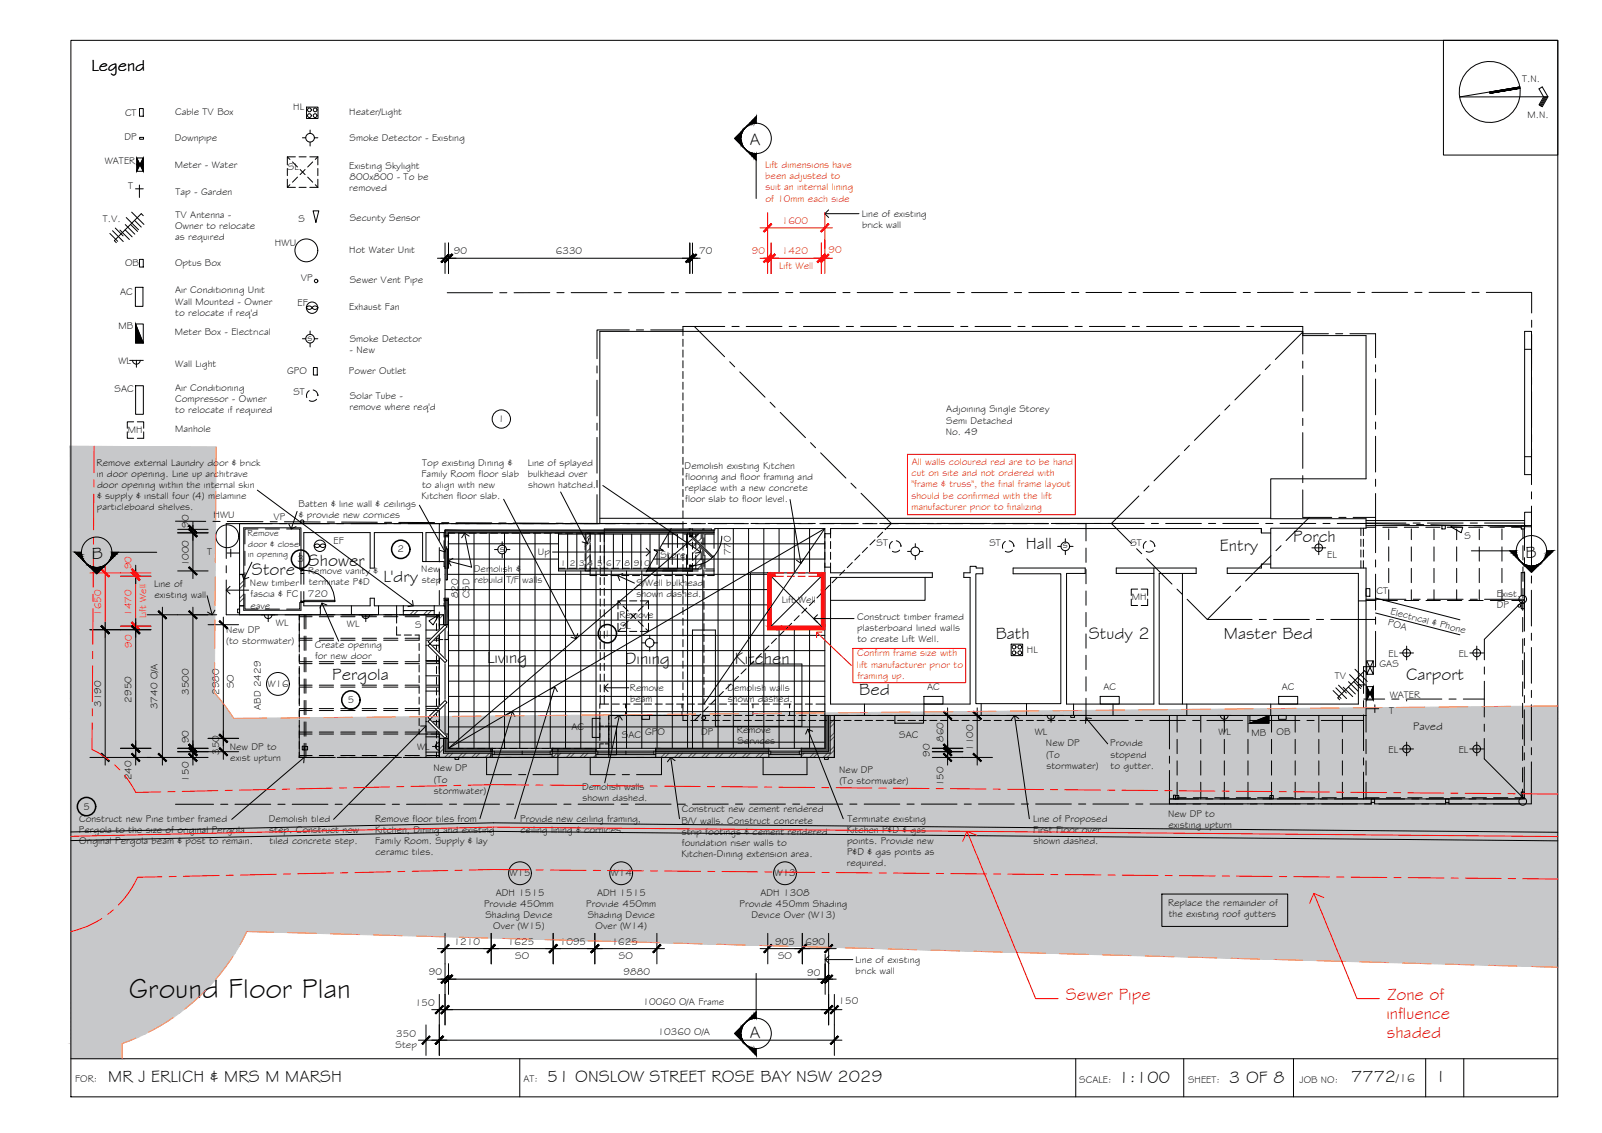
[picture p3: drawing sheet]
<svg xmlns="http://www.w3.org/2000/svg" width="420mm" height="297mm" viewBox="0 0 420 297" stroke-linecap="round" stroke-linejoin="round" font-family="sans-serif">
<defs><g id="words">
<text font-size="7.5" x="33.8" y="261.7">Ground Floor Plan</text>
<g font-size="4.5">
<text x="24" y="18.6">Legend</text>
<text x="196.7" y="38">A</text>
<text x="339.1" y="142.2">Porch</text>
<text x="24.1" y="146.7">B</text>
<text x="80.9" y="148.3">Shower</text>
<text x="269" y="144">Hall</text>
<text x="319.9" y="144.4">Entry</text>
<text x="400.1" y="146.3">B</text>
<text x="66" y="150.7">Store</text>
<text x="100.6" y="152.5">L'dry</text>
<text x="261.2" y="167.4">Bath</text>
<text x="285.5" y="167.4">Study 2</text>
<text x="320.9" y="167.4">Master Bed</text>
<text x="127.7" y="173.9">Living</text>
<text x="87.1" y="178.3">Pergola</text>
<text x="163.9" y="174.1">Dining</text>
<text x="192.7" y="174.1">Kitchen</text>
<text x="368.8" y="178.3">Carport</text>
<text x="225.3" y="182.2">Bed</text>
<text x="196.7" y="272.2">A</text>
<text x="28.4" y="283.6">MR J ERLICH &amp; MRS M MARSH</text>
<text x="143.5" y="283.6">51 ONSLOW STREET ROSE BAY NSW 2029</text>
<text x="293.3" y="283.9">1:100</text>
<text x="322.3" y="283.9">3 OF 8</text>
<text x="354.4" y="283.8">7772</text>
<text x="377.3" y="283.7">I</text>
</g>
<g font-size="4.5" fill="#f00">
<text x="279.5" y="262.2">Sewer Pipe</text>
<text x="363.9" y="262.2">Zone of</text>
<text x="363.6" y="267.3">influence</text>
<text x="363.7" y="272.3">shaded</text>
</g>
<text font-size="3.2" x="366.2" y="283.8">/16</text>
<text font-size="3" x="370.6" y="191.5">Paved</text>
<g font-size="2.6">
<text x="399.2" y="21.4">T.N.</text>
<text x="76.9" y="28.9">HL</text>
<text x="32.8" y="30.3">CT</text>
<text x="45.9" y="30.2">Cable TV Box</text>
<text x="91.6" y="30.2">Heater/Light</text>
<text x="400.6" y="31">M.N.</text>
<text x="32.6" y="36.7">DP</text>
<text x="45.8" y="37">Downpipe</text>
<text x="91.7" y="37">Smoke Detector - Existing</text>
<text x="27.5" y="43">WATER</text>
<text x="45.8" y="44.2">Meter - Water</text>
<text x="75.5" y="44.5">SL</text>
<text x="91.6" y="44.2">Existing Skylight</text>
<text x="91.7" y="47.2">800x800 - To be</text>
<text x="33.6" y="49.5">T</text>
<text x="46" y="51.1">Tap - Garden</text>
<text x="91.6" y="50.1">removed</text>
<text x="27" y="58.2">T.V.</text>
<text x="46" y="57.1">TV Antenna -</text>
<text x="78.3" y="58.2">S</text>
<text x="91.7" y="58">Security Sensor</text>
<text x="226" y="56.8">Line of existing</text>
<text x="226.1" y="59.7">brick wall</text>
<text x="45.9" y="60">Owner to relocate</text>
<text x="46" y="62.9">as required</text>
<text x="72.1" y="64.6">HWU</text>
<text x="32.8" y="69.9">OB</text>
<text x="45.9" y="69.7">Optus Box</text>
<text x="91.6" y="66.2">Hot Water Unit</text>
<text x="119" y="66.6">90</text>
<text x="145.8" y="66.6">6330</text>
<text x="183.4" y="66.6">70</text>
<text x="31.5" y="77.2">AC</text>
<text x="45.9" y="76.9">Air Conditioning Unit</text>
<text x="78.9" y="73.5">VP</text>
<text x="91.7" y="74.3">Sewer Vent Pipe</text>
<text x="46" y="79.9">Wall Mounted - Owner</text>
<text x="46" y="82.8">to relocate if req'd</text>
<text x="78" y="80.2">EF</text>
<text x="91.6" y="81.4">Exhaust Fan</text>
<text x="31" y="86.2">MB</text>
<text x="45.8" y="87.7">Meter Box - Electrical</text>
<text x="80.7" y="89.3">s</text>
<text x="91.7" y="89.7">Smoke Detector</text>
<text x="31.1" y="95.4">WL</text>
<text x="91.7" y="92.7">- New</text>
<text x="46" y="96.2">Wall Light</text>
<text x="75.3" y="98.1">GPO</text>
<text x="91.5" y="98.1">Power Outlet</text>
<text x="30.1" y="102.9">SAC</text>
<text x="45.9" y="105.4">Compressor - Owner</text>
<text x="45.9" y="102.5">Air Conditioning</text>
<text x="77" y="103.5">ST</text>
<text x="91.6" y="107.5">remove where req'd</text>
<text x="91.7" y="104.6">Solar Tube -</text>
<text x="33.5" y="113.5">MH</text>
<text x="45.9" y="113.1">Manhole</text>
<text x="46" y="108.4">to relocate if required</text>
<text x="130.7" y="110.7">1</text>
<text x="248" y="114">No. 49</text>
<text x="248.2" y="108.1">Adjoining Single Storey</text>
<text x="248.2" y="111.1">Semi Detached</text>
<text x="25.3" y="122.1">Remove external Laundry door &amp; brick</text>
<text x="25.4" y="125.1">in door opening. Line up architrave</text>
<text x="110.5" y="125">Family Room floor slab</text>
<text x="110.8" y="122.1">Top existing Dining &amp;</text>
<text x="138.4" y="122.1">Line of splayed</text>
<text x="138.4" y="125">bulkhead over</text>
<text x="179.6" y="122.9">Demolish existing Kitchen</text>
<text x="179.7" y="125.8">flooring and floor framing and</text>
<text x="25.4" y="128">door opening within the internal skin</text>
<text x="25.4" y="130.9">&amp; supply &amp; install four (4) melamine</text>
<text x="110.5" y="130.9">Kitchen floor slab.</text>
<text x="110.7" y="127.9">to align with new</text>
<text x="138.5" y="127.9">shown hatched.</text>
<text x="179.6" y="128.8">replace with a new concrete</text>
<text x="179.7" y="131.7">floor slab to floor level.</text>
<text x="25.4" y="133.8">particleboard shelves.</text>
<text x="56" y="135.8">HWU</text>
<text x="71.7" y="136.2">VP</text>
<text x="78.3" y="132.8">Batten &amp; line wall &amp; ceilings</text>
<text x="78.3" y="135.7">&amp; provide new cornices</text>
<text x="49.5" y="138.4" transform="rotate(-90 49.5 138.4)">90</text>
<text x="87.5" y="142.5">EF</text>
<text x="229.9" y="143.1">ST</text>
<text x="259.5" y="143.1">ST</text>
<text x="278.8" y="143.8">s</text>
<text x="296.5" y="143.1">ST</text>
<text x="384.1" y="141.3">S</text>
<text x="49.5" y="148.5" transform="rotate(-90 49.5 148.5)">1000</text>
<text x="54.3" y="145.5">T</text>
<text x="78" y="147.4">3</text>
<text x="104.3" y="144.8">2</text>
<text x="110.5" y="149.8">New</text>
<text x="124.3" y="149.9">Demolish &amp;</text>
<text x="131" y="144.6">s</text>
<text x="141.1" y="145.4">Up</text>
<text x="173.2" y="146.4">Store</text>
<text x="191.7" y="145.6" transform="rotate(-90 191.7 145.6)">770</text>
<text x="348.1" y="146.3">EL</text>
<text x="40.4" y="153.9">Line of</text>
<text x="65.6" y="153.7">New timber</text>
<text x="80.8" y="150.5">Remove vanity &amp;</text>
<text x="81" y="153.4">terminate P&amp;D</text>
<text x="110.6" y="152.8">step</text>
<text x="124.3" y="152.8">rebuild T/F walls</text>
<text x="166.9" y="153.7">S/Well bulkhead</text>
<text x="361" y="155.6">CT</text>
<text x="40.5" y="156.8">existing wall</text>
<text x="65.7" y="159.5">eave</text>
<text x="65.7" y="156.6">fascia &amp; FC</text>
<text x="80.7" y="156.6">720</text>
<text x="120.2" y="156.8" transform="rotate(-90 120.2 156.8)">820</text>
<text x="123.1" y="156.8" transform="rotate(-90 123.1 156.8)">CSD</text>
<text x="166.9" y="156.6">shown dashed.</text>
<text x="205" y="158">Lift Well</text>
<text x="296.8" y="157.3">MH</text>
<text x="364.6" y="161.1" transform="rotate(15 364.6 161.1)">Electrical &amp; Phone</text>
<text x="392.6" y="156.4">Exist.</text>
<text x="392.6" y="159.3">DP</text>
<text x="59.3" y="165.9">New DP</text>
<text x="72.4" y="164.2">WL</text>
<text x="91" y="164.4">WL</text>
<text x="108.8" y="164.7">S</text>
<text x="158.5" y="167">1</text>
<text x="162.5" y="162">Remove</text>
<text x="162.6" y="164.9">SL</text>
<text x="224.8" y="165.4">plasterboard lined walls</text>
<text x="224.8" y="162.5">Construct timber framed</text>
<text x="363.9" y="163.9" transform="rotate(15 363.9 163.9)">POA</text>
<text x="59.3" y="168.8">(to stormwater)</text>
<text x="82.6" y="169.8">Create opening</text>
<text x="82.6" y="172.8">for new door</text>
<text x="224.9" y="168.4">to create Lift Well.</text>
<text x="269.3" y="171.2">HL</text>
<text x="364.2" y="172.2">EL</text>
<text x="382.6" y="172.2">EL</text>
<text x="350.1" y="178">TV</text>
<text x="361.8" y="175">GAS</text>
<text x="26.5" y="185.3" transform="rotate(-90 26.5 185.3)">3190</text>
<text x="34.5" y="184.2" transform="rotate(-90 34.5 184.2)">2950</text>
<text x="41.3" y="185.9" transform="rotate(-90 41.3 185.9)">3740 O/A</text>
<text x="49.5" y="182.2" transform="rotate(-90 49.5 182.2)">3500</text>
<text x="57.5" y="182.2" transform="rotate(-90 57.5 182.2)">2980</text>
<text x="61.3" y="180.5" transform="rotate(-90 61.3 180.5)">SO</text>
<text x="70.2" y="180.1">W16</text>
<text x="91.2" y="184.3">5</text>
<text x="165.2" y="181.1">Remove</text>
<text x="165.3" y="184.1">beam</text>
<text x="190.8" y="181.1">Demolish walls</text>
<text x="190.9" y="184">shown dashed.</text>
<text x="243.1" y="180.9">AC</text>
<text x="289.4" y="180.9">AC</text>
<text x="336.2" y="180.9">AC</text>
<text x="364.5" y="183">WATER</text>
<text x="68.4" y="186.1" transform="rotate(-90 68.4 186.1)">ABD 2429</text>
<text x="149.8" y="191.3">AC</text>
<text x="364.3" y="187.2">T</text>
<text x="49.5" y="194.9" transform="rotate(-90 49.5 194.9)">90</text>
<text x="57.5" y="198" transform="rotate(-90 57.5 198)">350</text>
<text x="60.3" y="196.6">New DP to</text>
<text x="109.4" y="196.6">WL</text>
<text x="163.1" y="193.5">SAC</text>
<text x="169.2" y="192.6">GPO</text>
<text x="183.9" y="192.7">DP</text>
<text x="193.3" y="192.2">Remove</text>
<text x="193.4" y="195.1">Services</text>
<text x="235.9" y="193.5">SAC</text>
<text x="247.5" y="194.5" transform="rotate(-90 247.5 194.5)">860</text>
<text x="255.2" y="196.9" transform="rotate(-90 255.2 196.9)">1100</text>
<text x="271.4" y="192.7">WL</text>
<text x="274.3" y="195.7">New DP</text>
<text x="291.2" y="195.7">Provide</text>
<text x="319.6" y="192.7">WL</text>
<text x="328.2" y="192.9">MB</text>
<text x="334.8" y="192.8">OB</text>
<text x="364.2" y="197.4">EL</text>
<text x="382.6" y="197.4">EL</text>
<text x="60.4" y="199.6">exist upturn</text>
<text x="113.7" y="202.2">New DP</text>
<text x="220.1" y="202.6">New DP</text>
<text x="243.9" y="198.4" transform="rotate(-90 243.9 198.4)">90</text>
<text x="274.4" y="198.6">(To</text>
<text x="274.5" y="201.5">stormwater)</text>
<text x="291.2" y="198.6">stopend</text>
<text x="291.3" y="201.5">to gutter.</text>
<text x="34.5" y="204.6" transform="rotate(-90 34.5 204.6)">240</text>
<text x="49.5" y="204.9" transform="rotate(-90 49.5 204.9)">150</text>
<text x="113.8" y="205.2">(To</text>
<text x="113.8" y="208.1">stormwater)</text>
<text x="152.7" y="207.1">Demolish walls</text>
<text x="220.2" y="205.5">(To stormwater)</text>
<text x="247.4" y="206.1" transform="rotate(-90 247.4 206.1)">150</text>
<text x="20.8" y="215.4">Construct new Pine timber framed</text>
<text x="21.9" y="212.3">5</text>
<text x="70.5" y="215.4">Demolish tiled</text>
<text x="98.4" y="215.5">Remove floor tiles from</text>
<text x="136.4" y="215.4">Provide new ceiling framing,</text>
<text x="152.7" y="210">shown dashed.</text>
<text x="178.8" y="215.9">B/V walls. Construct concrete</text>
<text x="178.8" y="213">Construct new cement rendered</text>
<text x="222.3" y="215.4">Terminate existing</text>
<text x="270.9" y="215.5">Line of Proposed</text>
<text x="306.4" y="214.2">New DP to</text>
<text x="20.7" y="218.4">Pergola to the size of original Pergola</text>
<text x="20.8" y="221.3">Original Pergola beam &amp; post to remain.</text>
<text x="70.6" y="218.4">step. Construct new</text>
<text x="70.7" y="221.3">tiled concrete step.</text>
<text x="98.4" y="218.4">Kitchen, Dining and existing</text>
<text x="98.4" y="221.3">Family Room. Supply &amp; lay</text>
<text x="136.5" y="218.4">ceiling lining &amp; cornices.</text>
<text x="178.8" y="218.9">strip footings &amp; cement rendered</text>
<text x="178.9" y="221.8">foundation riser walls to</text>
<text x="222.1" y="218.4">Kitchen P&amp;D &amp; gas</text>
<text x="222.2" y="221.3">points. Provide new</text>
<text x="270.9" y="218.4">First Floor over</text>
<text x="271" y="221.3">shown dashed.</text>
<text x="306.5" y="217.1">existing upturn</text>
<text x="98.5" y="224.2">ceramic tiles.</text>
<text x="178.7" y="224.7">Kitchen-Dining extension area.</text>
<text x="222.1" y="227.2">required.</text>
<text x="222.2" y="224.2">P&amp;D &amp; gas points as</text>
<text x="133.6" y="229.7">W15</text>
<text x="160.2" y="229.7">W14</text>
<text x="203.1" y="229.7">W13</text>
<text x="126.9" y="237.8">Provide 450mm</text>
<text x="130" y="234.8">ADH 1515</text>
<text x="153.8" y="237.8">Provide 450mm</text>
<text x="156.6" y="234.8">ADH 1515</text>
<text x="194" y="237.8">Provide 450mm Shading</text>
<text x="199.5" y="234.8">ADH 1308</text>
<text x="306.4" y="237.4">Replace the remainder of</text>
<text x="127.3" y="240.7">Shading Device</text>
<text x="129.4" y="243.6">Over (W15)</text>
<text x="154.1" y="240.7">Shading Device</text>
<text x="156.2" y="243.6">Over (W14)</text>
<text x="197.1" y="240.7">Device Over (W13)</text>
<text x="306.5" y="240.4">the existing roof gutters</text>
<text x="119" y="247.6">1210</text>
<text x="133.2" y="247.6">1625</text>
<text x="135.1" y="251.5">SO</text>
<text x="146.8" y="247.6">1095</text>
<text x="160.4" y="247.6">1625</text>
<text x="162.3" y="251.5">SO</text>
<text x="203.3" y="247.6">905</text>
<text x="204.1" y="251.5">SO</text>
<text x="211.2" y="247.6">690</text>
<text x="112.5" y="255.6">90</text>
<text x="163.5" y="255.6">9880</text>
<text x="211.7" y="255.9">90</text>
<text x="224.4" y="252.4">Line of existing</text>
<text x="224.4" y="255.3">brick wall</text>
<text x="108.8" y="263.6">150</text>
<text x="168.6" y="263.5">10060 O/A Frame</text>
<text x="219.9" y="263.3">150</text>
<text x="103.7" y="274.7">Step</text>
<text x="103.9" y="271.8">350</text>
<text x="172.5" y="271.5">10360 O/A</text>
<text x="19.7" y="283.8">FOR:</text>
<text x="137.3" y="283.6">AT:</text>
<text x="283" y="283.9">SCALE:</text>
<text x="311.6" y="283.9">SHEET:</text>
<text x="340.8" y="283.9">JOB NO:</text>
</g>
<g font-size="2.6" fill="#f00">
<text x="200.6" y="44.1">Lift dimensions have</text>
<text x="200.7" y="47">been adjusted to</text>
<text x="200.8" y="49.9">suit an internal lining</text>
<text x="200.8" y="52.8">of 10mm each side</text>
<text x="205" y="58.6">1600</text>
<text x="197.2" y="66.7">90</text>
<text x="204.4" y="70.5">Lift Well</text>
<text x="205" y="66.6">1420</text>
<text x="217.3" y="66.4">90</text>
<text x="239.1" y="124.8">cut on site and not ordered with</text>
<text x="239.1" y="121.9">All walls coloured red are to be hand</text>
<text x="239.1" y="127.8">&quot;frame &amp; truss&quot;, the final frame layout</text>
<text x="239.1" y="130.7">should be confirmed with the lift</text>
<text x="239" y="133.6">manufacturer prior to finalizing</text>
<text x="34.5" y="149.2" transform="rotate(-90 34.5 149.2)">90</text>
<text x="26.5" y="161.5" transform="rotate(-90 26.5 161.5)">1650</text>
<text x="34.4" y="161.5" transform="rotate(-90 34.4 161.5)">1470</text>
<text x="38.3" y="162.1" transform="rotate(-90 38.3 162.1)">Lift Well</text>
<text x="34.6" y="169.8" transform="rotate(-90 34.6 169.8)">90</text>
<text x="224.8" y="172.1">Confirm frame size with</text>
<text x="224.8" y="175">lift manufacturer prior to</text>
<text x="224.9" y="178">framing up.</text>
</g>
<g font-size="2.4">
<text x="64.9" y="140.6">Remove</text>
<text x="65" y="143.3">door &amp; close</text>
<text x="65" y="146">in opening</text>
</g>
<g font-size="2.2">
<text x="147" y="148.5">1</text>
<text x="149.4" y="148.5">2</text>
<text x="151.9" y="148.5">3</text>
<text x="154.2" y="148.5">4</text>
<text x="156.6" y="148.5">5</text>
<text x="159" y="148.5">6</text>
<text x="161.4" y="148.5">7</text>
<text x="163.8" y="148.5">8</text>
<text x="166.2" y="148.5">910</text>
</g>
</g></defs>
<!-- layer: HATCH -->
<g fill="#f00" stroke="#f00" stroke-width=".26">
<path d="M202.2 150.2l.9 .9h-.9z"/>
<path d="M215.4 150.2v.9h-.8z"/>
<path d="M215.4 150.2h.9v4.5z"/>
<path d="M214.4 150.2l.2 .9 .8-.9zM214.4 150.2l.2 .9h-.2z"/>
<path d="M202.2 150.2l1 .9v-.9zM202.2 150.2l1 .9z"/>
<path d="M201.3 150.2l.9 .9v-.9zM201.3 150.2l.9 .9h-.9z"/>
<path d="M215.4 150.2v4.5h.9zM215.4 154.7h.9l-.9 .9zM215.4 155.6h.9v-.9z"/>
<path d="M215.4 155.6l.9 8.6v-8.6zM215.4 155.6l.9 8.6h-.9z"/>
<path d="M201.3 151.1l.9 13.1v-13.1zM201.3 151.1l.9 13.1h-.9z"/>
<path d="M204.7 164.2l11.6 .9v-.9zM204.7 164.2l11.6 .9h-12.5z"/>
<path d="M201.3 164.2l2.5 .9 .9-.9zM201.3 164.2l2.5 .9h-2.5z"/>
</g>
<!-- layer: SITEWORKS -->
<g fill="#c7c8ca" stroke="#c7c8ca" stroke-width=".26">
<path d="M18.3 117l38.4 .2h-38.4z"/>
<path d="M247.5 186.6l161.1-1.5v1.5z"/>
<path d="M135.3 246.1h273.3v7.3z"/>
<path d="M18.3 117.2l37.9 64.4 .5-64.4zM18.3 117.2l37.9 64.4h-37.8z"/>
<path d="M18.4 181.6l39.2 1.6-1.4-1.6zM18.4 181.6l39.2 1.6h-39.2z"/>
<path d="M18.4 183.2l40.5 1.7-1.3-1.7zM18.4 183.2l40.5 1.7h-40.5z"/>
<path d="M18.4 184.9l41.7 1.7-1.2-1.7zM18.4 184.9l41.7 1.7h-41.7z"/>
<path d="M247.5 186.6l161.1 1.8v-1.8zM61.3 188.4l186.2-1.8 161.1 1.8z"/>
<path d="M18.4 186.6l42.9 1.8-1.2-1.8zM18.4 186.6l42.9 1.8h-42.9z"/>
<path d="M18.4 188.4l390.2 55.8v-55.8zM18.4 188.4l390.2 55.8h-390.1z"/>
<path d="M64.8 244.2l343.8 1.9v-1.9zM64.8 244.2l343.8 1.9h-273.3z"/>
<path d="M18.5 244.2l45.3 1.9 1-1.9zM18.5 244.2l45.3 1.9h-45.3z"/>
<path d="M18.5 246.1l44.3 1.9 1-1.9zM18.5 246.1l44.3 1.9h-44.3z"/>
<path d="M18.5 248l43.2 1.8 1.1-1.8zM18.5 248l43.2 1.8h-43.2z"/>
<path d="M18.5 249.8l42 1.9 1.2-1.9zM18.5 249.8l42 1.9h-42z"/>
<path d="M135.3 246.1l267.5 7.3h5.8zM402.8 253.4h5.8v.2z"/>
<path d="M18.5 251.7l40.8 1.7 1.2-1.7zM18.5 251.7l40.8 1.7h-40.8z"/>
<path d="M18.5 253.4l39.4 1.7 1.4-1.7zM18.5 253.4l39.4 1.7h-39.4z"/>
<path d="M18.5 255.1l38.1 1.7 1.3-1.7zM18.5 255.1l38.1 1.7h-38.1z"/>
<path d="M18.5 256.8l36.6 1.6 1.5-1.6zM18.5 256.8l36.6 1.6h-36.6z"/>
<path d="M18.5 258.4l35.1 1.5 1.5-1.5zM18.5 258.4l35.1 1.5h-35.1z"/>
<path d="M18.5 259.9l33.6 1.5 1.5-1.5zM18.5 259.9l33.6 1.5h-33.6z"/>
<path d="M18.5 261.4l32 1.5 1.6-1.5zM18.5 261.4l32 1.5h-31.9z"/>
<path d="M18.6 262.9l30.3 1.3 1.6-1.3zM18.6 262.9l30.3 1.3h-30.3z"/>
<path d="M18.6 264.2l28.5 1.3 1.8-1.3zM18.6 264.2l28.5 1.3h-28.5z"/>
<path d="M18.6 265.5l26.8 1.3 1.7-1.3zM18.6 265.5l26.8 1.3h-26.8z"/>
<path d="M18.6 266.8l25 1.2 1.8-1.2zM18.6 266.8l25 1.2h-25z"/>
<path d="M18.6 268l23.2 1.1 1.8-1.1zM18.6 268l23.2 1.1h-23.2z"/>
<path d="M18.6 269.1l21.3 1 1.9-1zM18.6 269.1l21.3 1h-21.3z"/>
<path d="M18.6 270.1l19.4 1 1.9-1zM18.6 270.1l19.4 1h-19.4z"/>
<path d="M18.6 271.1l17.4 .9 2-.9zM18.6 271.1l17.4 .9h-17.4z"/>
<path d="M18.6 272l15.4 .9 2-.9zM18.6 272l15.4 .9h-15.4z"/>
<path d="M18.6 272.9l13.4 .7 2-.7zM18.6 272.9l13.4 .7h-13.4z"/>
<path d="M18.6 273.6l13.4 4v-4zM18.6 273.6l13.4 4h-13.4z"/>
</g>
<!-- layer: HATCH -->
<g fill="none" stroke="#545454" stroke-width=".26">
<path d="M153.6 139.7l-.1 .1M181.8 139.7l-.2 .2M183.6 139.7l-2 2M63 150.6l-.2 .2M63.9 152.2l-1.1 1.1M63.9 155.8l-1.1 1.1M63.9 153.2l-1.1 1.1M63.9 156.8l-1.1 1.1M154.8 140.2l-1.3 1.3M154.8 142l-1.3 1.3M154.8 143.8l-1.3 1.3M154.8 145.5l-1.3 1.3"/>
<path d="M154.8 147.3l-1.3 1.3M154.8 149.1l-.6 .6M183.9 141.2l-2.3 2.2M183.9 142.9l-2.3 2.3M183.9 144.7l-2.3 2.3M183.9 146.5l-2.3 2.2M183.9 148.2l-.9 1M106.1 160.1l-.3 .3M108.6 160.1l-1.1 1.1M109.6 160.1l-1.1 1.1M112.1 160.1l-1.1 1.1M113.1 160.1l-1.1 1.1"/>
<path d="M115.3 161.2h-.1M116.3 161.2l-1.1 1M116.3 163.7l-.1 .1M115.5 193.6l-.3 .3M116.3 195.3l-1.1 1.1M116.3 196.3l-1.1 1.1M117.7 197.5l-1.1 1.1M118.7 197.5l-1.1 1.1M121.3 197.5l-1.1 1.1M122.3 197.5l-1.1 1.1M124.8 197.5l-1.1 1.1M125.8 197.5l-1.1 1.1"/>
<path d="M128.4 197.5l-1.1 1.1M129.1 197.7l-.8 .9M146.1 197.5l-1.1 1.1M147.1 197.5l-1.1 1.1M149.6 197.5l-1.1 1.1M150.6 197.5l-1.1 1.1M153.2 197.5l-1.1 1.1M154.2 197.5l-1.1 1.1M156.3 197.9l-.7 .7M174.5 197.5l-1.1 1.1M175.5 197.5l-1.1 1.1M178 197.5l-1.1 1.1"/>
<path d="M179 197.5l-1.1 1.1M181.6 197.5l-1.1 1.1M182.5 197.5l-1.1 1.1M185.1 197.5l-1.1 1.1M186.1 197.5l-1.1 1.1M188.6 197.5l-1.1 1.1M189.6 197.5l-1.1 1.1M192.2 197.5l-1.1 1.1M193.2 197.5l-1.1 1.1M195.7 197.5l-1.1 1.1M196.7 197.5l-1.1 1.1M199.3 197.5l-1.1 1.1"/>
<path d="M200.3 197.5l-1.1 1.1M210.9 197.5l-.8 .8M213.5 197.5l-1.1 1.1M214.5 197.5l-1.1 1.1M217 197.5l-1.1 1.1M218.8 188.6l-1.1 1.1M218.8 192.1l-1.1 1.1M218.8 195.7l-1.1 1.1M218.8 189.6l-1.1 1.1M218.8 193.1l-1.1 1.1M218.8 196.7l-1.9 1.9"/>
</g>
<!-- layer: NEWWORK -->
<g fill="none" stroke="#000" stroke-width=".26">
<path d="M67.7 138.7h-3.5v3.9M69.6 138.7h3.7M75.2 138.7h3.4v4.4M117.5 137.3h-2.3v4.4M119.4 137.3h3.8M125 137.3h3.8M130.6 137.3h3.8M136.3 137.3h3.7M141.9 137.3h3.8M147.5 137.3h3.8M153.1 137.3h3.8M158.8 137.3h3.7"/>
<path d="M164.4 137.3h3.8M170 137.3h3.8M175.6 137.3h3.8M180.9 138.7v.3h-64.2v18.1M181.3 137.3h3.7M181.6 139.7h2.3v1.5M181.6 138.7v.3h5.7v.7h-5.7M181.6 139.7v1.5M186.9 137.3h3.8M192.5 137.3h3.8M198.1 137.3h3.8M203.8 137.3h3.7"/>
<path d="M209.4 137.3h3.8M215 137.3h3.8M220.6 137.3h3.8M226.3 137.3h3.7M231.9 137.3h3.8M237.5 137.3h3.8M243.1 137.3h3.8M248.8 137.3h3.7M254.4 137.3h3.8M260 137.3h3.8M265.6 137.3h3.8M271.3 137.3h3.7"/>
<path d="M276.9 137.3h3.8M282.5 137.3h2.3v4.5M62.8 150.6h1.1v8.2h-1.1zM64.2 155.8v3.9h3.5M64.2 144.5v3.7M64.2 150.1v3.8M69.6 159.7h3.7M78.6 157.9v1.8h-3.4M78.6 144.9v4.4M78.9 157.9h.7M78.9 149.3h.7M115.2 143.6v3.7"/>
<path d="M115.2 149.2v3.7M115.2 154.8v3.8M116.7 140.4h.9M146.5 149h1.7M149.2 149h1.8M152 149h1.8M153.5 148v1.7h1.3v-1.7M153.5 141.4v-1.7h1.3v1.7M153.5 142.3v1.9M153.5 145.2v1.8M154.8 149h1.9M154.8 142.3v1.9"/>
<path d="M154.8 145.2v1.8M157.6 149h1.9M160.4 149h1.9M163.2 149h1.9M166 149h1.9M180.9 140.4v-.7h-63.3v9.2M180.9 148.5v.5h-12M181.6 147.7v1.5h2.3v-1.5M181.6 142.1v1.9M181.6 144.9v1.9M181.6 148.5v1.2h-12M183.9 142.1v1.9"/>
<path d="M183.9 144.9v1.9M284.8 143.7v3.7M284.8 149.3v3.7M284.8 154.9v3.8M105.8 161.2h8.1M105.8 160.1h8.1M111.7 161.2v37.4h3.5M115.2 160.4v38.2M115.2 163.8h2.4v-6.4h-.9v6.4M116.3 161.2v2.6M284.8 160.6v3.7M284.8 166.2v3.7"/>
<path d="M284.8 171.8v3.7M284.8 177.4v3.8M115.2 194.2v4.4h3.1M115.2 193.6h2.4v2.6h11.5v2.4M115.2 198.6h14.3M116.3 193.6v3.9h12.8M116.7 193.6v3.5h12.4M131.4 198.6h3.8M137 198.6h3.8M142.6 198.6h15.1M144.8 197.5h11.5M144.8 198.6v-2.4h11.5v2.4"/>
<path d="M144.8 197.1h11.5M159.5 198.6h3.8M165.1 198.6h3.8M170.8 198.6h31.9M172 197.5h29.6M172 198.6v-2.4h29.6v2.4M172 197.1h29.6M204.5 198.6h3.8M216.4 187.6v8.6h-6.3v2.4h8.7v-11M217.3 187.6v9.5h-7.2M217.7 187.6v9.9h-7.6M218.8 194v4.6h-3"/>
<path d="M222.8 187.6h-4v4.5M224.6 187.6h3.8M230.3 187.6h3.7M235.9 187.6h3.7M241.5 187.6h3.8M247.1 187.6h3.8M252.8 187.6h3.7M258.4 187.6h3.7M264 187.6h3.8M269.6 187.6h3.8M275.3 187.6h3.7M284.8 183.1v4.5h-3.9"/>
</g>
<!-- layer: TILES -->
<g fill="none" stroke="#000" stroke-width=".26">
<path d="M120.3 139.7v56.5M124.3 139.7v56.5M128.3 139.7v56.5M132.3 139.7v56.5M136.3 139.7v56.5M140.3 139.7v56.5M144.3 139.7v56.5M176.3 139.7v8.3M180.3 139.7v8.3M184.3 138.7v57.5M188.3 138.6v57.6M192.3 138.6v57.6"/>
<path d="M196.3 138.6v57.6M200.3 138.6v57.6M204.3 138.6v11.6M208.3 138.6v11.6M212.3 138.6v11.6M216.3 139.9v8.8M116.7 150.6h84.6M116.7 154.6h84.6M117.6 142.6h28.9M117.6 146.6h28.9M117.6 158.6h83.7M148.3 149.7v46.5"/>
<path d="M152.3 149.7v46.5M156.3 149.7v46.5M160.3 149.7v46.5M164.3 149.7v46.5M168.3 149.7v46.5M171.4 146.6h44.9M172.3 144.2v.4M172.3 145v3M172.3 149.7v46.5M173.7 142.6h42.6M176.3 149.7v46.5M180.3 149.7v46.5"/>
<path d="M111.7 165.2h3.5M111.7 169.2h3.5M111.7 173.2h3.5M111.7 177.2h3.5M117.6 162.6h83.7M117.6 166.6h98.7M117.6 170.6h98.7M117.6 174.6h98.7M117.6 178.6h98.7M204.3 165.1v31.1M208.3 165.1v31.1M212.3 165.1v31.1"/>
<path d="M111.7 181.2h3.5M111.7 185.2h3.5M111.7 189.2h3.5M111.7 193.2h3.5M111.7 197.2h3.5M117.6 182.6h98.7M117.6 186.6h98.7M117.6 190.6h98.8M117.6 194.6h98.8M216.3 187.6v8.6"/>
</g>
<!-- layer: HATCH -->
<g fill="#545454" stroke="#545454" stroke-width=".26">
<path d="M180.9 139h.7z"/>
<path d="M116.7 193.6l.9 2.6v-2.6zM116.7 193.6l.9 2.6h-.9z"/>
<path d="M116.7 196.2l12.4 .9v-.9zM116.7 196.2l12.4 .9h-12.4z"/>
<path d="M144.8 196.2l11.5 .9v-.9zM144.8 196.2l11.5 .9h-11.5z"/>
<path d="M172 196.2l29.6 .9v-.9zM172 196.2l29.6 .9h-29.6z"/>
<path d="M216.4 187.6l.9 8.6v-8.6zM216.4 187.6l.9 8.6h-.9z"/>
<path d="M210.1 196.2l7.2 .9v-.9zM210.1 196.2l7.2 .9h-7.2z"/>
<path d="M116.7 157.4l.9 6.4v-6.4zM116.7 157.4l.9 6.4h-.9z"/>
<path d="M116.7 139l41.8 .7v-.7zM116.7 139l41.8 .7h-41.8z"/>
<path d="M116.7 139.7l.9 .7v-.7zM116.7 139.7l.9 .7h-.9z"/>
<path d="M180.9 138.7l.7 .3v-.3zM180.9 138.7l.7 .3h-.7zM158.5 139h23.1z"/>
<path d="M158.5 139l23.1 .7v-.7zM158.5 139l23.1 .7h-23.1z"/>
<path d="M180.9 139.7l.7 .7v-.7zM180.9 139.7l.7 .7h-.7z"/>
<path d="M180.9 148.5l.7 .5v-.5zM180.9 148.5l.7 .5h-.7z"/>
<path d="M170 149l11.6 .7v-.7zM170 149l11.6 .7h-12z"/>
<path d="M181.6 139l5.7 .7v-.7zM181.6 139l5.7 .7h-5.7z"/>
</g>
<!-- layer: BORDER -->
<g fill="none" stroke="#000" stroke-width=".26">
<path d="M18.6 10.6h390v277h-390zM378.6 10.6h30v30.1h-30zM398.6 22.8l-15.8 2.6h23.2l-1.5-2.6-.9 .5 1.2 2.1-1.2 2.1 .9 .5 1.5-2.6M398.7 23.2l-7.9 1.3M405.1 25.4l-1.3 2.2M405.4 25.4l-1.3 2.3M405.7 25.4l-1.4 2.5M18.6 277.6h390M136.3 277.6v10M282.1 277.6v10M310.5 277.6v10M339.2 277.6v10"/>
<path d="M373.9 277.6v10M383.9 277.6v10"/>
<circle cx="390.7" cy="24.1" r="8"/>
</g>
<g fill="#000" stroke="#000" stroke-width=".26">
<path d="M390.7 24.1l7.9-1.3zM390.7 24.2l7.9-1.4 .1 .3z"/>
<path d="M390.7 24.2l.1 .3 7.9-1.4zM390.8 24.5l7.9-1.4z"/>
</g>
<!-- layer: SERVICES -->
<g fill="none" stroke="#000" stroke-width=".26">
<path d="M36.6 28.5h1v2h-1zM36.6 36h1v.5h-1zM79.3 36.1h.9M80.4 28.1h3v3h-3zM81.3 34.1v.9M81.3 37.2v1.1M82.5 36.1h.9M30.2 59.8l2.1 2M32.9 58.9l2.5 2.5M33.1 57l3.2 3.2M34.2 58.8l1.9 1.9M34.5 55.6l3.2 3.2"/>
<path d="M35.3 57.8l1.7 1.7M35.5 49.5h2.1M36.6 48.5v3.3M37.6 56.6l-.6-.6-7 7.1 .5 .5M37.6 41.4v3.5l-1.8-3.5h1.8l-1.8 3.5h1.8M75.4 47v2.1h2.1M75.4 41.1h2.1M75.4 44.2v1.9M76 41.8l-.6-.7v2.1M76 48.4l-.6 .7M76.7 42.5l1.3 1.3M78 46.4l-1.3 1.4"/>
<path d="M78.4 41.1h1.9M78.4 49.1h1.9M78.7 44.4l1.3 1.4M80 44.4l-1.3 1.4M80.7 46.4l1.3 1.4M81.2 41.1h2.2M81.2 49.1h2.2M82 42.5l-1.3 1.3M82.1 55.3h1.5l-.7 3zM82.7 48.4l.7 .7M83.4 41.1l-.7 .7M83.4 41.1v2.1"/>
<path d="M83.4 44.2v1.9M83.4 47v2.1M28.8 61.2l2.1 2.1M29.5 60.5l2.8 2.8M31.5 60.3l2.4 2.5M32.8 60.3l1.9 1.8M35.5 75.3h2v5h-2zM36.6 68h1v2h-1zM34 94.5h3.6M34.8 94.5a1.01 1.01 0 0 0 1 1 1.01 1.01 0 0 0 1-1M35.5 84.9v5h2.1l-2.1-5h2.1v5M35.8 94.5v1.8"/>
<path d="M79.3 88.8h.9M80.5 80.4a.86 .86 0 0 1 1.4 .3 .86 .86 0 0 1-1.5 0zM81.3 86.8v.9M81.3 89.9v1.1M82 80.4a.86 .86 0 0 1 1.4 .3 .86 .86 0 0 1-1.5 0zM82.2 96.3h1v2h-1zM82.5 88.8h.9M33.4 113.2v1.7h1.7M35.1 110.6h-1.7v1.7M35.6 101.1h2v7.5h-2zM36 110.6h1.7v1.7M37.7 113.2v1.7h-1.7"/>
<path d="M81.1 102.4l-.6 .7v1.1M82.1 102.2l.9 .6 .4 .9M83 104.7l-.8 .5-1.1-.2M83.4 103.7h.1M380.5 138.1l3.1 .1-.4 1.5zM59.5 145h3.3M60.5 144v2M62.3 159.7h.5v1h-.5zM82.6 142.8a.86 .86 0 0 1 1.3 .3 .84 .84 0 0 1-.7 .4 .84 .84 0 0 1-.8-.4zM84.1 142.8a.86 .86 0 0 1 1.3 .3 .85 .85 0 0 1-.7 .4 .85 .85 0 0 1-.8-.4zM129.7 144.1h.9M131.7 142v.9"/>
<path d="M131.7 145.2v1M132.8 144.1h.9M162.1 157.5l.7 .7M163.4 158.9l1.3 1.3M164.2 157.5h-2.1v2.2M165.1 157.5h1.9M167.9 157.5h2.2v2.2M168.7 158.9l-1.3 1.3M170.1 157.5l-.7 .7M234 142l-.7 .9 .1 .9M235.1 141.8l.9 .5 .3 .9M236 144.2l-.9 .5-1.1-.2"/>
<path d="M236.3 143.2h.1M238 144.6h.9M240.1 142.5v.9M240.1 145.7v1M241.2 144.6h.9M263.7 142l-.8 .9 .1 .9M264.7 141.8l.9 .5 .3 .9M265.6 144.2l-.9 .5-1-.2M265.9 143.2h.1M277.4 143.2h.9M279.4 141.2v.9M279.4 144.4v1"/>
<path d="M280.5 143.2h.9M296.7 157.1v1.6h1.7M298.4 154.4h-1.7v1.7M299.3 154.4h1.7v1.7M300.6 142l-.6 .6v1.2M301 157.1v1.6h-1.7M301.6 141.8l.9 .5 .4 .9M302.5 144.2l-.8 .5-1.1-.2M302.9 143.2h.1M344.1 143.6h3.6M345.9 141.8v3.6M358.3 154.3h1v2h-1z"/>
<path d="M360.8 156.8l22.1 5.7M68.5 161.2h3.6M69.3 161.2a1.01 1.01 0 0 0 1 1 1.01 1.01 0 0 0 1-1M70.3 161.2v1.8M94.1 161.2h3.6M94.9 161.2a1.01 1.01 0 0 0 1 1 1.01 1.01 0 0 0 1-1M95.9 161.2v1.8M112.5 162.8l2.7-1.6-1.6 2.6zM162.1 163.4v2.1h2.1M162.1 160.6v1.9M162.8 164.8l-.7 .7M164.7 162.8l-1.3 1.4"/>
<path d="M165.1 165.5h1.9M165.4 160.9l1.3 1.3M166.7 160.9l-1.3 1.3M167.4 162.8l1.3 1.4M167.9 165.5h2.2M168.4 168.5h.9M169.4 164.8l.7 .7M170.1 160.6v1.9M170.1 163.4v2.1M170.4 166.5v.9M170.4 169.7v1M171.5 168.5h.9"/>
<path d="M265.2 168.9h3v3h-3zM351.1 179.6l2 2.1M353.7 178.7l2.5 2.5M354 176.9l3.2 3.2M355.1 178.7l1.8 1.8M355.4 175.5l3.2 3.2M356.1 177.6l1.8 1.8M358.4 176.4l-.5-.6-7.1 7.1 .6 .6M358.4 173.3l1.8 3.5v-3.5M358.4 176.8l1.8-3.5h-1.8v3.5h1.8M360.8 160.7l22.1 5.7M367.1 171.2h3.6"/>
<path d="M368.9 169.4v3.6M385.5 171.2h3.6M387.3 169.4v3.6M79.3 195.6h.5v1h-.5zM113.4 195.7h1.8M115.2 194.7a1.01 1.01 0 0 0-1 1 1.01 1.01 0 0 0 1 1M115.2 193.9v3.6M119.3 198.6h1v.5h-1zM155.3 188.3h2v5h-2zM159.7 190.4h2v7.5h-2zM168.3 187.6h2.1v1h-2.1zM216.2 198.6h1v.5h-1z"/>
<path d="M234.7 187.6h7.5v2h-7.5zM242.3 182.6h5v2h-5zM273.9 187.6h3.5M274.6 187.6a1.01 1.01 0 0 0 1 1 1.01 1.01 0 0 0 1.1-1M275.7 187.6v1.8M280.8 187.6h1v.5h-1zM288.6 182.6h4.9v2h-4.9zM319.3 187.6h3.6M320.1 187.6a1.01 1.01 0 0 0 1 1 1.01 1.01 0 0 0 1-1M321.1 187.6v1.8M332.8 187.6h-5v2l5-2v2h-5M335.3 187.6h2v1h-2z"/>
<path d="M335.4 182.6h4.9v2h-4.9zM349.6 181.1l2.1 2M350.4 180.3l2.8 2.8M352.3 180.2l2.5 2.4M353.6 180.1l1.9 1.8M358.3 185.8h3.3M360.2 180v3.5l-1.8-3.5h1.8l-1.8 3.5h1.8M360.6 184.8v2M367.1 196.4h3.6M368.9 183.8h.1M368.9 194.6v3.6M385.5 196.4h3.6"/>
<path d="M387.3 194.6v3.6M307.8 208.5h.5v1h-.5z"/>
<circle cx="81.1" cy="30.3" r=".5"/>
<circle cx="81.1" cy="28.8" r=".5"/>
<circle cx="81.3" cy="36.1" r="1.13"/>
<circle cx="82.7" cy="28.8" r=".5"/>
<circle cx="82.7" cy="30.3" r=".5"/>
<circle cx="80.3" cy="65.6" r="3"/>
<circle cx="82.9" cy="73.7" r=".46"/>
<circle cx="81.3" cy="88.8" r="1.13"/>
<circle cx="81.8" cy="80.7" r="1.49"/>
<circle cx="79.2" cy="136.8" r=".46"/>
<circle cx="59.6" cy="140.6" r="3"/>
<circle cx="83.9" cy="143.1" r="1.49"/>
<circle cx="131.7" cy="144.1" r="1.13"/>
<circle cx="240" cy="144.6" r="1.13"/>
<circle cx="279.4" cy="143.2" r="1.13"/>
<circle cx="345.9" cy="143.6" r="1.01"/>
<circle cx="398.5" cy="158.8" r=".37"/>
<circle cx="170.4" cy="168.5" r="1.13"/>
<circle cx="266" cy="169.6" r=".5"/>
<circle cx="266" cy="171.1" r=".5"/>
<circle cx="267.5" cy="171.1" r=".5"/>
<circle cx="267.5" cy="169.6" r=".5"/>
<circle cx="368.9" cy="171.2" r="1.01"/>
<circle cx="387.3" cy="171.2" r="1.01"/>
<circle cx="184.6" cy="188.2" r=".5"/>
<circle cx="368.9" cy="196.3" r="1.01"/>
<circle cx="387.3" cy="196.3" r="1.01"/>
</g>
<path d="M35.8 41.4l.9 1.8h-.9zM35.8 43.2h.9l-.9 1.7zM36.7 43.2h.9v1.7zM37.6 41.4v1.8h-.9zM35.5 84.9l2.1 5h-2.1zM327.8 189.6l5-2v2zM358.4 180l.9 1.8h-.9zM358.4 181.8h.9l-.9 1.7zM359.3 181.8h.9v1.7zM360.2 180v1.8h-.9z" fill="#000" stroke="#000" stroke-width=".26"/>
<!-- layer: BOUNDARY -->
<g fill="none" stroke="#000" stroke-width=".26">
<path d="M117.3 76.7h11.9M131.1 76.7h1.8M144.2 76.7h-9.4M146.1 76.7h1.8M149.8 76.7h9.4M161.1 76.7h1.8M164.8 76.7h9.4M176.1 76.7h1.8M179.8 76.7h9.4M191.1 76.7h1.8M204.2 76.7h-9.4M206.1 76.7h1.8"/>
<path d="M209.8 76.7h9.4M221.1 76.7h1.8M224.8 76.7h9.4M236.1 76.7h1.8M239.8 76.7h9.4M251.1 76.7h1.8M254.8 76.7h9.4M266.1 76.7h1.8M279.2 76.7h-9.4M281.1 76.7h1.8M284.8 76.7h9.4M296.1 76.7h1.8"/>
<path d="M299.8 76.7h9.4M311.1 76.7h1.8M314.8 76.7h9.4M326.1 76.7h1.8M339.2 76.7h-9.4M341.1 76.7h1.8M344.8 76.7h9.4M356.1 76.7h1.8M359.8 76.7h9.4M371.1 76.7h1.8M374.8 76.7h9.4M386.1 76.7h1.8"/>
<path d="M389.8 76.7h11.9v5.4M401.7 98.9v1.9M401.7 87.7v9.4M401.7 83.9v1.9M401.7 102.7v9.4M401.7 113.9v1.9M401.7 117.7v9.4M46 136.6l8 .1M55.8 136.7h1.9M59.6 136.7l9.4 .1M70.9 136.8h1.8M74.6 136.8l9.4 .1"/>
<path d="M85.8 136.9h1.9M89.6 136.9h9.4M100.8 136.9h1.9M104.6 137h9.4M115.8 137h1.9M119.6 137l9.4 .1M130.8 137.1h1.9M134.6 137.1l9.4 .1M145.8 137.2h1.9M149.6 137.2h15.5M167 137.2h1.8M170.7 137.2h9.4"/>
<path d="M182 137.2h1.8M185.7 137.2h9.4M197 137.2h1.8M200.7 137.2h9.4M212 137.2h1.8M215.7 137.2h9.4M227 137.2h1.8M230.7 137.2h9.4M242 137.2h1.8M245.7 137.2h9.4M257 137.2h1.8M260.7 137.2h9.4"/>
<path d="M272 137.2h1.8M275.7 137.2h9.4M287 137.2h1.8M290.7 137.2h9.4M302 137.2h1.8M305.7 137.2h9.4M317 137.2h1.8M320.7 137.2h9.4M332 137.2h1.8M335.7 137.2h9.4M347 137.2h1.8M350.7 137.2l19 .3"/>
<path d="M371.5 137.5l1.9 .1M375.3 137.6l9.3 .2M386.5 137.8l1.9 .1M390.3 137.9l11.4 .2v11M401.7 128.9v1.9M401.7 132.7v5.4M401.6 154.7v9.4M401.7 151l-.1 1.9M401.6 166v1.9M401.6 169.7v9.4M401.6 199.7v11l-10 .1M401.6 181v1.9"/>
<path d="M401.6 184.8v9.3M401.6 196v1.9M46 210.9h10M57.9 210.9h1.9M61.6 210.9h9.4M72.9 210.9h1.9M76.6 210.9h9.4M87.9 210.9h1.9M91.6 210.9h9.4M102.9 210.9h1.9M116 210.8l-9.4 .1M117.9 210.8h1.8"/>
<path d="M121.6 210.8h9.4M132.9 210.8h1.9M136.6 210.8h9.4M147.9 210.8h1.9M151.6 210.8h9.4M162.9 210.8h1.8M166.6 210.8h9.4M177.9 210.8h1.9M191 210.8h-9.4M192.9 210.8h1.9M196.6 210.8h9.4M207.9 210.8h1.8"/>
<path d="M211.6 210.8h9.4M222.9 210.8h1.9M226.6 210.8h9.4M237.9 210.8h1.9M241.6 210.8h9.4M252.9 210.8h1.8M256.6 210.8h9.4M267.9 210.8h1.9M271.6 210.8h9.4M282.9 210.8h1.9M286.6 210.8h9.4M297.9 210.8h1.8"/>
<path d="M301.6 210.8h9.4M312.9 210.8h1.9M316.6 210.8h9.4M329.7 210.8h-1.8M331.6 210.8h9.4M342.9 210.8h1.8M346.6 210.8h9.4M357.9 210.8h1.9M361.6 210.8h9.4M372.9 210.8h1.8M376.6 210.8h9.4M387.9 210.8h1.8"/>
</g>
<!-- layer: EXISTING -->
<g fill="none" stroke="#000" stroke-width=".26">
<path d="M399.9 86.9h1.8v37.5h-1.8zM399.9 91.6h1.8M399.9 119.7h1.8M119.3 139.8h-1.7v1.1M120.2 139.8h1.9M123 139.8h1.9M125.8 139.8h1.9M128.7 139.8h1.8M131.5 139.8h1.8M134.3 139.8h1.9M137.1 139.8h1.9M139.9 139.8h1.9"/>
<path d="M142.7 139.8h1.9M145.5 139.8h1.9M148.3 139.8h1.9M151.2 139.8h1.8M154 139.8h1.8M157.3 135.9h176M184.6 138.7v1.4M217.8 138.6h113v1.1h2.5M217.8 138.6v1.3h-1.5v-1.3h-28.8v.4h-.9v-.3h-28.1v1.1h-1.7M217.8 138.6v1.3M330.8 138.6v1.1M358.3 137.8h41.6"/>
<path d="M358.3 136.5h41.6M378.2 137.8h.9v.9h-.9zM399 137.8h.9v.9h-.9zM399.9 134.3h1.8v3.5h-1.8zM78.9 153.2v-14.8h-15v12.2h-1.1v-13.3h94.5v-50.4h184.4v1.1h16.6v37.5h-25v10.5h25v2.5h-25v10.4h25v38.7h-143.1M78.9 155.1v4.9h-15v-1.2h-1.1v2.4h52.4v1.3M79.7 155.1v3.7h17.4v-2h1.1v2h7.6v2.4M84 158.8v2.4M92.2 158.8v2.4M99.3 158.8v2.4M104 158.8v4.6M116.5 140.8v-1.2h-4.8v7.6h-.9v-7.6h-12.6v9.3h-1.1v-9.3h-17.4v13.6"/>
<path d="M116.5 147.4v1.1h1.1v-1.1M116.5 157.6v-.8h1.1v2.2M116.5 141.7v1.9M116.5 144.6v1.8M116.5 158.1v.7h-2.6v2.4M117.6 141.8v1.9M117.6 144.6v1.9M117.6 159.9v1.9M184.6 141v1.9M184.6 143.8v1.9M184.6 146.6v1.9M184.6 149.5v1.8"/>
<path d="M184.6 152.3v1.8M184.6 155.1v1.8M184.6 157.9v1.9M302.6 148.9v35.7h-22.9v-34.3h4.9v-1.4h-18.9v1.5h12.5v34.1h-22.3v-34.1h1.9v-1.5h-1.8v-.4h-1.6v1.7h-1.6v1.2h1.6v33.2h-36.6v-33.2h26.7v-1.2h-26.7v-1.5h-1.5v35.9h-2.3M333.3 147.9h-2.5v1h-8.9v1.4h34.4v34.3h-52.3v-34.3h9.7v-1.4h-20.9v1.4h9.8M356.3 157.5h2M399 158.1h.8v1.5h-.8zM399 156.2v-6.1h.9v6.1M79.8 161.2v3.7M79.8 166.8v3.7M79.8 172.4v3.7M79.8 178v3.8"/>
<path d="M80.2 161.2v3.7M80.2 166.8v3.7M80.2 172.4v3.7M80.2 178v3.8M104 164.3v2.2h1.1M106 166.5h1.9M108.8 166.5h1.1v1.2M109.9 168.7v1.9M109.9 171.5v1.9M109.9 174.3v1.9M109.9 177.1v1.9M109.9 179.9v1.9"/>
<path d="M115.2 163.5v1.8M115.2 166.3v1.9M115.2 169.1v1.9M115.2 171.9v1.9M115.2 174.7v1.9M115.2 177.5v1.9M115.2 167.7h1M117.6 162.7v1.9M117.6 165.5v2.2h-1M184.6 160.7v1.9M184.6 163.5v1.9M184.6 166.3v1.9"/>
<path d="M184.6 169.1v1.9M184.6 172v1.8M184.6 174.8v1.8M184.6 177.6v1.8M356.3 179.6h2M79.8 195.7h.9v.9h-.9zM79.8 183.6v3.8M79.8 189.3v3.7M79.8 194.9v3.7M80.2 183.6v3.8M80.2 189.3v3.7M80.2 194.9v3.7"/>
<path d="M109.9 191.2v1.2h2.2M109.9 182.7v1.9M109.9 185.6v1.8M109.9 188.4v1.8M113 192.4h3.2M115.2 180.4v1.8M115.2 183.2v1.8M115.2 186v1.8M115.2 188.8v1.9M115.2 191.6v1.9M115.2 194.4v1.9M115.2 197.2v1.4h2.1"/>
<path d="M116.6 192.4h1v1.5M117.6 194.8v1.4h1.1M118.2 198.6h1.9M119.6 196.2h1.9M121 198.6h1.9M122.5 196.2h1.8M123.9 198.6h1.8M125.3 196.2h1.8M126.7 198.6h1.9M128.1 196.2h1.8M128.7 196.2v1M128.7 197.6v1"/>
<path d="M129.5 198.6h1.9M130.9 196.2h1.9M132.3 198.6h1.9M133.7 196.2h1.9M135.1 198.6h1.9M136.5 196.2h1.9M137.9 198.6h1.9M139.3 196.2h1.9M140.7 198.6h1.9M142.1 196.2h1.9M143.5 198.6h1.9M145 196.2h1.8"/>
<path d="M146.3 197.6l.1 1h1.8M146.3 196.2v1M147.8 196.2h1.8M149.2 198.6h1.9M150.6 196.2h1.8M152 198.6h1.8M153.4 196.2h1.9M154.8 198.6h1.9M157.3 190.4h1M157.3 195h1M157.3 186.7v1.8M157.3 189.5v1.8"/>
<path d="M157.3 192.3v1.9M157.3 195.1v1.1h-1.1M157.6 198.6h2.1M158.7 190.4h1M158.7 195h1M159.6 184.6h-2.3v1.1M159.7 189.6v1.9M159.7 192.4v1.9M159.7 195.2v1.1M160.6 184.6h1.8M160.8 187.6h-1.1v1.1M161.7 187.6h1.9"/>
<path d="M163.4 184.6h1.9M164.1 184.6v1M164.1 186.6v1M164.6 187.6h1.8M166.2 184.6h1.9M167.4 187.6h1.9M169 184.6h1.9M170.2 187.6h1.9M171.8 184.6h1.9M173 187.6h1.9M174.6 184.6h1.9M175.8 187.6h1.9"/>
<path d="M177.4 184.6h1.9M178.6 187.6h1.9M178.9 184.6v1M178.9 186.6v1M180.3 184.6h1.8M181.4 187.6h1.9M183.1 184.6h1.8M184.2 187.6h1.9M184.6 180.4v1.9M184.6 183.2v1.4M185.9 184.6h1.9M187.1 187.6h1.8"/>
<path d="M188.7 184.6h1.9M189.9 187.6h1.9M191.5 184.6h1.9M192.7 187.6h1.9M194.3 184.6h1.9M195.5 187.6h1.9M197.1 184.6h1.9M197.5 184.6v1M197.5 186.6v1M198.3 187.6h1.9M199.9 184.6h1.9M201.1 187.6h1.9"/>
<path d="M202.8 184.6h1.8M203.9 187.6h1.9M205.6 184.6h1.8M206.7 187.6h1.9M207.1 184.6v1M207.1 186.6v1M208.4 184.6h1.9M209.6 187.6h1.8M211.2 184.6h1.9M212.4 187.6h1.9M226.7 184.6v3M242.3 184.6v3"/>
<path d="M257.3 184.5v3.1M269.2 184.5v3.1M281.6 184.6v3M291.9 184.6v3M311.3 184.6v3M333.3 184.6v3M308.3 208.6h.9v.9h-.9zM333 208.6h1v.9h-1zM359.6 209.5h.9v.9h-.9zM360.5 210.4v.3h18.6v-.3M379.1 209.5h.9v.9h-.9zM380 210.4v.3h18.6"/>
<path d="M398.6 209.5h-91.9v1.2h52.9v-.3M399 207.6h.8v1.5h-.8z"/>
<circle cx="399.4" cy="157.1" r="1.01"/>
<circle cx="399.4" cy="210.1" r="1.01"/>
</g>
<!-- layer: 0.13 -->
<g fill="none" stroke="#000" stroke-width=".26">
<path d="M154.8 139.7v2.3M157.4 139.8v2.2M158.5 139.8v2.2M176.1 138.5l-3.1 5.3 1 .5-2.5-.1 1 .5-3.1 5.3M184.6 138.7l-67 57.5 98.7-57.6-31.7 46M216.3 139.9v1.1M217.8 139.9v1.1M356.9 138.5v1.9M357.6 138.5v1.9M358.3 138.2h2.5M362.7 138.2h3.7M364.2 138.7v2.8"/>
<path d="M368.3 138.2h3.8M370.1 138.7v2.8M373.9 138.2h3.8M376.1 138.7v2.8M379.6 138.2h3.7M382 138.7v2.8M385.2 138.2h3.7M388 138.7v2.8M390.8 138.2h3.8M393.9 138.7v2.8M396.4 138.2h2.6M399.4 138.7v2.5"/>
<path d="M79.6 149.5a8.2 8.2 0 0 1 8.2 8.2M105.8 158.8h8.1M111.7 147.2h4.8M154.8 148.6v2.3h1.7M154.8 143v1.8M154.8 145.7v1.9M157.4 143v1.8M157.4 145.8v1.9M157.4 148.6v1.9M157.4 151.4v1.9M157.4 154.2v1.9M157.4 157v1.9"/>
<path d="M157.4 159.8v1.9M157.4 150.9h1.9M158.5 143v1.8M158.5 145.8v1.9M158.5 148.6v1.9M158.5 151.4v1.9M158.5 154.2v1.9M158.5 157v1.9M158.5 159.8v1.9M160.2 150.9h1.9M163.1 150.9h1.8M165.9 150.9h1.9"/>
<path d="M168.7 150.9h1.8M171.5 150.9h1.9M174.3 150.9h1.9M177.1 150.9h1.9M179.9 150.9h1.9M182.7 150.9h1.9M187.3 149.7v1.2h-1.7M189.3 140.6a7.7 7.7 0 0 1-7.7 7.7M202.2 151.1l13.2 13.1M202.2 150.2h13.2M215.4 151.1l-13.2 13.1M216.3 142v1.8"/>
<path d="M216.3 144.8v1.9M216.3 147.6v1.1M217.8 142v1.8M217.8 144.8v1.9M217.8 147.6v1.1M242.6 151.4v6h-24.8M310.1 150.3v34.3M356.9 141.4v1.8M356.9 144.2v1.8M356.9 147v1.9M357.6 141.4v1.8M357.6 144.2v1.8"/>
<path d="M357.6 147v1.9M358.3 157.4h2.6M362.7 157.4h3.8M364.2 143.4v3.7M364.2 149v3.8M364.2 154.6v2.8M368.4 157.4h3.7M370.1 143.4v3.7M370.1 149v3.8M370.1 154.6v2.8M374 157.4h3.7M376.1 143.4v3.7"/>
<path d="M376.1 149v3.8M376.1 154.6v2.8M379.6 157.4h3.8M382 143.4v3.7M382 149v3.8M382 154.6v2.8M385.2 157.4h3.8M388 143.4v3.7M388 149v3.8M388 154.6v2.8M390.9 157.4h3.7M393.9 143.4v3.7"/>
<path d="M393.9 149v3.8M393.9 154.6v2.8M396.5 157.4h2.6M399.4 157.4v2.6M399.4 143.1v3.7M399.4 148.7v3.7M399.4 154.3v2.5M78.5 167.8h3.4M78.5 167.3h3.4M78.5 161.7h3.4M78.5 161.2h3.4M78.5 174h3.4"/>
<path d="M78.5 173.5h3.4M78.5 179.6h3.4M83.7 167.8h3.8M83.7 167.3h3.8M83.7 161.7h3.8M83.7 161.2h3.8M83.7 174h3.8M83.7 173.5h3.8M83.7 179.6h3.8M89.4 167.8h3.7M89.4 167.3h3.7M89.4 161.7h3.7"/>
<path d="M89.4 161.2h3.7M89.4 174h3.7M89.4 173.5h3.7M89.4 179.6h3.7M95 167.8h3.7M95 167.3h3.7M95 161.7h3.7M95 161.2h3.7M95 174h3.7M95 173.5h3.7M95 179.6h3.7M100.6 167.8h3.8"/>
<path d="M100.6 167.3h3.8M100.6 161.7h3.8M100.6 161.2h3.8M100.6 174h3.8M100.6 173.5h3.8M100.6 179.6h3.8M106.2 167.8h3.8M106.2 167.3h3.8M106.2 161.7h3.8M106.2 161.2h3.8M106.2 174h3.8M106.2 173.5h3.8"/>
<path d="M106.2 179.6h3.8M111.9 167.8h3.3M111.9 167.3h3.3M111.9 161.7h3.3M111.9 161.2h3.3M111.9 174h3.3M111.9 173.5h3.3M111.9 179.6h3.3M157.4 162.7v1.8M157.4 165.5v1.8M157.4 168.3v1.9M157.4 171.1v1.9"/>
<path d="M157.4 173.9v1.9M157.4 176.7v1.9M157.4 179.5v1.9M158.5 162.7v1.8M158.5 165.5v1.8M158.5 168.3v1.9M158.5 171.1v1.9M158.5 173.9v1.9M158.5 176.7v1.9M158.5 179.5v1.9M399.4 178.8l-.1 3.7M399.4 161.9v3.7"/>
<path d="M399.4 167.5v3.8M399.4 173.1v3.8M78.5 180.1h3.4M78.5 186.3h3.4M78.5 185.8h3.4M78.5 192.4h3.4M78.5 191.9h3.4M78.5 198.6h3.4M78.5 198.1h3.4M83.7 180.1h3.8M83.7 186.3h3.8M83.7 185.8h3.8"/>
<path d="M83.7 192.4h3.8M83.7 191.9h3.8M83.7 198.6h3.8M83.7 198.1h3.8M89.4 180.1h3.7M89.4 186.3h3.7M89.4 185.8h3.7M89.4 192.4h3.7M89.4 191.9h3.7M89.4 198.6h3.7M89.4 198.1h3.7M95 180.1h3.7"/>
<path d="M95 186.3h3.7M95 185.8h3.7M95 192.4h3.7M95 191.9h3.7M95 198.6h3.7M95 198.1h3.7M100.6 180.1h3.8M100.6 186.3h3.8M100.6 185.8h3.8M100.6 192.4h3.8M100.6 191.9h3.8M100.6 198.6h3.8"/>
<path d="M100.6 198.1h3.8M106.2 180.1h3.8M106.2 186.3h3.8M106.2 185.8h3.8M106.2 192.4h3.8M106.2 191.9h3.8M106.2 198.6h3.8M106.2 198.1h3.8M111.9 180.1h3.3M111.9 186.3h3.3M111.9 185.8h3.3M111.9 192.4h3.3"/>
<path d="M111.9 191.9h3.3M111.9 198.6h3.3M111.9 198.1h3.3M157.4 182.3v2.3M158.5 182.3v2.3M308.7 187.6v4.4M308.7 193.8v3.8M308.7 199.5v3.7M314.9 187.6v4.4M314.9 193.8v3.8M314.9 199.5v3.7M321.1 187.6v4.4"/>
<path d="M321.1 193.8v3.8M321.1 199.5v3.7M327.3 187.6v4.4M327.3 193.8v3.8M327.3 199.5v3.7M333.5 187.6v4.4M333.5 193.8v3.8M333.5 199.5v3.7M339.7 187.6v4.4M339.7 193.8v3.8M339.7 199.5v3.7M345.9 187.6v4.4"/>
<path d="M345.9 193.8v3.8M345.9 199.5v3.7M352.1 187.6v4.4M352.1 193.8v3.8M352.1 199.5v3.7M358.3 187.6v4.4M358.3 193.8v3.8M358.3 199.5v3.7M399.3 184.4v3.7M399.3 190v3.8M399.3 195.6v3.8M308.7 209.1h2.4"/>
<path d="M308.7 205.1v4.4M308.7 210.7v.1M313 209.1h3.7M314.9 205.1v4.4M314.9 210.7v.1M318.6 209.1h3.7M321.1 205.1v4.4M321.1 210.7v.1M324.2 209.1h3.8M327.3 205.1v4.4M327.3 210.7v.1M329.8 209.1h3.8"/>
<path d="M333.5 205.1v4.4M333.5 210.7v.1M335.5 209.1h3.7M339.7 205.1v4.4M339.7 210.7v.1M341.1 209.1h3.7M345.9 205.1v4.4M345.9 210.7v.1M346.7 209.1h3.8M352.1 205.1v4.4M352.1 210.7v.1M352.3 209.1h3.8"/>
<path d="M358 209.1h3.7M358.3 205.1v4.4M363.6 209.1h3.7M369.2 209.1h3.8M374.8 209.1h3.8M380.5 209.1h3.7M386.1 209.1h3.7M391.7 209.1h3.8M397.3 209.1h2.4M398.6 209.5h.4M399.3 206.9v2.6M399.3 201.3v3.7"/>
</g>
<!-- layer: ROOFPLAN EXIST. -->
<g fill="none" stroke="#000" stroke-width=".26">
<path d="M156.6 95.9v1.9M156.6 99.7v9.3M165 86.5h-8.4v7.6M166.9 86.5h1.9M170.7 86.5h8.4M179.1 88.9v1.9M179.1 91.8v1.8M179.1 94.6v1.8M179.1 97.4v1.8M182.1 85.6l7.9 7.9M190.1 85.6h-11v2.4M191.4 94.8l1.3 1.4"/>
<path d="M192 85.6h1.9M194 97.5l6.6 6.6M195.7 85.6h9.4M207 85.6h1.8M210.7 85.6h9.4M222 85.6h1.8M225.7 85.6h9.4M237 85.6h1.9M240.7 85.6h9.4M252 85.6h1.8M255.7 85.6h9.4M267 85.6h1.8"/>
<path d="M270.7 85.6h9.4M282 85.6h1.9M285.7 85.6h9.4M297 85.6h1.8M300.7 85.6h9.4M312 85.6h1.8M315.7 85.6h9.4M327 85.6h1.8M330.5 98.2l-6.6 6.7M330.7 85.6h11v7.2M333.1 95.6l-1.3 1.3M341.7 94.7v1.9"/>
<path d="M341.7 98.4v9.4M341.7 87.1l-7.2 7.1M341.7 87.5h6.7M350.3 87.5h1.9M354 87.5h6.8v6.3M360.8 95.6v1.9M360.8 99.4v9.3M156.6 110.9v1.9M156.6 114.7v9.4M179.1 100.2v1.9M179.1 103v1.9M179.1 105.8v1.9"/>
<path d="M179.1 108.6v1.9M179.1 111.4v1.9M179.1 114.3v1.8M179.1 117.1v1.8M179.1 119.9v1.8M202 105.4l1.3 1.4M204.6 108.1l6.7 6.6M212.6 116l1.3 1.4M215.2 118.7l6.7 6.6M309.3 119.4l-6.6 6.7M311.9 116.8l-1.3 1.3M319.9 108.8l-6.6 6.7"/>
<path d="M322.5 106.2l-1.3 1.3M341.7 109.7v1.9M341.7 113.4v9.4M360.8 110.6v1.9M360.8 114.4v9.4M71.4 137.3h-12.1v9.1M73.3 137.3h1.9M77 137.3h9.4M88.3 137.3h1.9M92 137.3h9.4M103.3 137.3h1.9M107 137.3h9.4"/>
<path d="M118.3 137.3h1.9M122 137.3h9.4M133.3 137.3h1.9M137 137.3h9.4M148.3 137.3h1.9M152 137.3h9.4M156.6 125.9v1.9M156.6 129.7v7.5M163.3 137.3h1.9M167 137.3h12.1M179.1 122.7v1.9M179.1 125.5v1.9"/>
<path d="M179.1 128.3v1.9M179.1 131.1v1.9M179.1 133.9v1.9M179.1 136.8v1.8M179.1 139.6v1.8M223.2 126.7l1.3 1.3M225.8 129.3l8 7.9M231.5 139.5l-1.3 1.4M233.8 137.2h11M233.8 137.2l-1.7 1.7M246.7 137.2h1.9M250.4 137.2h9.4"/>
<path d="M261.7 137.2h1.9M265.4 137.2h9.4M276.7 137.2h1.9M298.7 130l-7.2 7.2h-11.1M301.3 127.4l-1.3 1.3M341.7 124.7v1.8M341.7 128.4v7.3h1.7M358.3 137.1h10.4M360.8 125.6v1.9M360.8 129.4v6.3M370.6 137.1h1.9M374.4 137.1h9.3"/>
<path d="M385.6 137.1h1.9M389.3 137.1h10.5v7.2M59.3 152.1v9.1h9.8M59.3 148.3v1.9M179.1 142.4v1.8M179.1 145.2v1.9M179.1 148v1.9M179.1 150.8v1.9M179.1 153.6v1.9M179.1 156.4v1.9M179.1 159.3v1.8M211.6 159.4l-1.3 1.4"/>
<path d="M213.6 157.4l-1.3 1.4M215.6 155.4l-1.3 1.4M217.6 153.5l-1.4 1.3M219.5 151.5l-1.3 1.3M221.5 149.5l-1.3 1.3M223.5 147.5l-1.3 1.3M225.5 145.5l-1.3 1.3M227.5 143.5l-1.3 1.3M229.5 141.5l-1.3 1.3M399.8 146.2v1.9M399.8 149.9v7.2M71 161.2h1.8"/>
<path d="M74.7 161.2h9.4M78.5 161.2v1.3M78.5 163.5v1.8M78.5 166.3v1.9M78.5 169.1v1.9M78.5 171.9v1.9M78.5 174.7v1.9M78.5 177.5v1.9M86 161.2h1.8M89.7 161.2h9.4M101 161.2h1.8M104.7 161.2h9.8v1.3"/>
<path d="M114.5 163.5v1.8M114.5 166.3v1.9M114.5 169.1v1.9M114.5 171.9v1.9M114.5 174.7v1.9M114.5 177.5v1.9M179.1 162.1v1.8M179.1 164.9v1.8M179.1 167.7v1.9M179.1 170.5v1.9M179.1 173.3v1.9M179.1 176.1v1.9"/>
<path d="M179.1 178.9v1.9M191.7 179.3l-1.3 1.3M193.7 177.3l-1.3 1.3M195.7 175.3l-1.3 1.3M197.7 173.3l-1.4 1.4M199.7 171.4l-1.4 1.3M201.7 169.4l-1.4 1.3M203.7 167.4l-1.4 1.3M205.6 165.4l-1.3 1.3M207.6 163.4l-1.3 1.3M209.6 161.4l-1.3 1.3M78.5 197.2v1.4h1"/>
<path d="M78.5 180.4v1.8M78.5 183.2v1.8M78.5 186v1.8M78.5 188.8v1.9M78.5 191.6v1.9M78.5 194.4v1.9M80.5 198.6h1.8M83.3 198.6h1.8M86.1 198.6h1.9M88.9 198.6h1.9M91.7 198.6h1.9M94.5 198.6h1.9"/>
<path d="M97.3 198.6h1.9M100.1 198.6h1.9M103 198.6h1.8M105.8 198.6h1.8M108.6 198.6h1.9M111.4 198.6h1.9M114.2 198.6h12.9M114.5 180.4v1.8M114.5 183.2v1.8M114.5 186v1.8M114.5 188.8v1.9M114.5 191.6v1.9"/>
<path d="M114.5 194.4v1.9M114.5 197.2v1.4M129 198.6h1.9M132.8 198.6h9.3M144 198.6h1.9M159.7 190.7v1.9M159.7 193.5v1.9M159.7 196.4v2.2h-11.9M161.9 187.6h-2.2v2.2M162.8 187.6h1.9M165.7 187.6h1.8M168.5 187.6h1.8"/>
<path d="M171.3 187.6h1.9M174.1 187.6h1.9M176.9 187.6h2.2M179.1 187.4v1.5h1.1M179.1 181.8v1.8M179.1 184.6v1.8M181.2 188.9h1.8M183.8 187.3l-1.7 1.6M184 188.9h1.9M185.7 185.3l-1.3 1.3M186.8 188.9h1.9M187.7 183.3l-1.3 1.3"/>
<path d="M189.6 188.9h1.9M189.7 181.3l-1.3 1.3M192.4 188.9h1.9M195.2 188.9h1.9M198 188.9h1.9M200.9 188.9h1.8M203.7 188.9h1.8M206.5 188.9h1.9M209.3 188.9h1.9M212.1 188.9h1.9M214.9 188.9h1.9M217.7 188.9h2.7"/>
<path d="M221.4 188.9h1.8M224.2 188.9h1.8M227 188.9h1.9M229.8 188.9h1.9M232.6 188.9h1.9M235.4 188.9h1.9M238.2 188.9h1.9M241.1 188.9h1.8M243.8 188.9h1.9M246.7 188.9h1.8M249.5 188.9h1.9M252.3 188.9h1.9"/>
<path d="M255.1 188.9h1.9M257.9 188.9h1.9M260.7 188.9h1.9M263.6 188.9h1.8M266.3 188.9h1.9M269.2 188.9h1.8M272 188.9h1.9M274.8 188.9h1.9M277.6 188.9h1.9M280.4 188.9h1.9M283.2 188.9h1.6M306.7 187.6v8.8"/>
<path d="M306.7 198.2v1.9M306.7 202v8.7M306.7 209.5h7.7M316.2 209.5h1.9M320 209.5h9.4M331.2 209.5h1.9M335 209.5h9.4M346.2 209.5h1.9M350 209.5h7.6"/>
</g>
<!-- layer: ROOFPLAN NEW -->
<g fill="none" stroke="#000" stroke-width=".26">
<path d="M291.5 137.2l5.3 5.3M349.3 135.7h-5.9l-6.1 6M351.1 135.7h1.9M354.9 135.7h5.9v9.2M298.1 143.9l1.3 1.3M300.7 146.5l6.7 6.6M308.7 154.5l1.3 1.3M311.3 157.1l5.3 5.3M322.7 156.3l-6.1 6.1M325.4 153.7l-1.4 1.3M333.3 145.7l-6.6 6.6M336 143.1l-1.3 1.3"/>
<path d="M358.3 157.1h10.4M360.8 146.8v1.8M360.8 150.5v9.4M370.6 157.1h1.9M374.4 157.1h9.3M385.6 157.1h1.9M389.3 157.1h10.5M399.8 157.1v8.4M399.8 157.1l-10.5 10.5v5.4M78.5 161.2v8.4M78.5 171.4v1.9M78.5 175.2v9.4"/>
<path d="M316.6 162.4h11.8M330.3 162.4h1.8M334 162.4h9.4M345.3 162.4h1.8M349 162.4h11.8M360.8 161.8v1.9M360.8 165.5v9.3h-3.2v7M389.3 174.9v1.8M389.3 178.6v9.4M399.8 167.4v1.8M399.8 171.1v9.4M78.5 190.2v8.4h8"/>
<path d="M78.5 186.5v1.8M88.4 198.6h1.9M92.2 198.6h9.3M103.4 198.6h1.9M107.2 198.6h8M284.8 188.9h11.1M297.8 188.9h1.9M301.5 188.9h9.4M312.8 188.9h1.9M316.5 188.9h9.4M327.8 188.9h1.9M331.5 188.9h9.4"/>
<path d="M342.8 188.9h1.9M346.5 188.9h11.1M357.6 183.7v1.9M357.6 187.4v9.4M357.6 198.7v1.9M357.7 183.3h5.5M365 183.3h1.9M368.8 183.3h9.3M380 183.3h1.9M383.8 183.3h5.5M389.3 189.9v1.8M389.3 193.6v5.4l10.5 10.5"/>
<path d="M399.8 186.1v9.4M399.8 197.4v1.8M399.8 182.3v1.9M357.6 202.4v7.1h10.8M370.3 209.5h1.8M374 209.5h9.4M385.3 209.5h1.8M389 209.5h10.8M399.8 201.1v8.4"/>
</g>
<!-- layer: WORK BY OWNER -->
<path d="M201.3 150.2h-4.5v23.9h13.5v16.3h-22.7v-25.2h-6v31" fill="none" stroke="#000" stroke-width=".26"/>
<!-- layer: STAIRS -->
<g fill="none" stroke="#000" stroke-width=".26">
<path d="M146.5 139.8v9.9h25.4M180.9 139.7h2.3M185 139.7h2.3v4.1M146.5 140h31M146.5 149.2h25.5M148.9 140v9.2M151.3 140v9.2M153.7 140v9.2M156.1 140v9.2M158.5 140v9.2M160.9 140v9.2M163.3 140v9.2"/>
<path d="M165.7 140v9.2M168.1 140v9.2M170.5 140v9.2M172.9 140v9M173.8 149.7h3.7M173.9 149.2h3.8M175.3 140v3.6M175.3 145.5v3.5M177.7 140v3.6M177.7 145.5v3.5M179.4 140h3.7M179.4 149.7h3.7"/>
<path d="M179.5 149.2h3.8M180.1 140v3.6M180.1 145.5v3.5M182.5 140v3.7M182.5 145.6v3.6M184.9 140v3.7M184.9 145.6v3.6M185 140h2.3M185.2 149.2h2.1M187.3 145.6v4.1h-2.3"/>
</g>
<!-- layer: 0 -->
<g fill="none" stroke="#000" stroke-width=".26">
<path d="M216.3 56h9M217.3 55l-1 1 1 1M67.5 128.5l40.9 30.3M75.8 137.4l.6 1.3 1.2-.6M77.9 134.1l-1.5 4.6M110 132.5l6.7 12.2M121.9 139.8l1.8 8.9-6.1-1.6M132.1 130.9l19 36.6M147 129l7 13.5M158.1 127.3l25.7 17.5M207.2 131l2.8 16.7M54.3 156.2l1.3 5"/>
<path d="M56.4 160l-.8 1.2-1.2-.7M59.3 154.7h5.9M60.3 153.7l-1 1 1 1M63.5 150.5l.4 1.4 1.4-.5M66.1 147.4l-2.2 4.5M84.4 158.1l4.4 10M85.7 158.6l-1.3-.5-.5 1.3M108.2 157.4l.2 1.4-1.4 .2M117.1 143.3l-.4 1.4-1.3-.4M118.8 146.4l-1.2 .7 .7 1.2M123 140.6l-1.1-.8-.8 1.2M144.9 144.7h25.6"/>
<path d="M154.5 141.1l-.5 1.4-1.3-.4M162 150.9l4.4 2M163.4 150.4l-1.4 .5 .5 1.3M169.5 143.7l1 1-1 1M183.5 143.4l.3 1.4-1.4 .2M210.9 146.5l-.9 1.2-1.1-.8M151.5 166.1l-.4 1.4-1.3-.5M159.5 179.3l-1 1 1 1M213.4 162.2h10.6M214.4 161.2l-1 1 1 1M78.4 198.5l1.4 .1-.1 1.4M79.8 198.6l-19 16.2"/>
<path d="M110.3 190.3h1.4v1.4M111.7 190.3l-24.2 24.5M133.1 187.3l1.3-.7 .7 1.2M134.4 186.6l-8.5 28M144.3 180.8l1.2-.7 .7 1.2M145.5 180.1l-10.5 34.5M158.5 180.3h6.4M161.3 188.4l1.1-.8 .8 1.2M162.4 187.6l-3.8 17.6M175.9 198.6l2.3 16M177 199.4l-1.1-.8-.8 1.1M211.8 191.2l9.4 23.4"/>
<path d="M213.1 191.7l-1.3-.5-.5 1.3M266.1 187.6l3.9 27M267.2 188.4l-1.1-.8-.9 1.1M284.8 188.2l5.7 6.8M286.2 188.4l-1.4-.2-.1 1.4M216.4 251.6h7.3M217.4 250.6l-1 1 1 1"/>
</g>
<!-- layer: NEWWORK -->
<path d="M203.2 150.2v.9M205.5 150.2h-4.2v14.9h15v-14.9h-4.2M205.5 151.1h-3.3v13.1h13.2v-13.1h-3.3M206.5 150.2h1.9M206.5 151.1h1.9M209.3 150.2h1.9M209.3 151.1h1.9M214.4 150.2v.9" fill="none" stroke="#f00" stroke-width=".26"/>
<!-- layer: DIMENSION -->
<path d="M199.3 59.7h19M201.3 55.7v16M216.3 55.7v16M199.3 67.7h19M202.2 63.7v8M215.4 63.7v8M23.6 150.2h16M27.6 148.2v18.9M31.6 151.1h8M35.6 149.1v17.1M31.6 164.2h8" fill="none" stroke="#f00" stroke-width=".26"/>
<g fill="#f00" stroke="#f00" stroke-width=".26">
<path d="M216.3 66.6l-2 2 .2 .2zM216.3 66.6l.2 .2-2 2z"/>
<path d="M217.2 66.6l-1.8 2.2 2-2zM217.2 66.6l-1.8 2.2-.2-.2z"/>
<path d="M26.5 149.3l2 2 .2-.2zM26.7 149.1l2 2-2.2-1.8z"/>
<path d="M216.3 66.6l-2 2 .2 .2zM216.3 66.6l.2 .2-2 2z"/>
<path d="M203.1 66.6l-1.8 2.2 2-2zM203.1 66.6l-1.8 2.2-.2-.2z"/>
<path d="M203.1 66.6l-1.8 2.2 2-2zM203.1 66.6l-1.8 2.2-.2-.2z"/>
<path d="M202.2 66.6l-2 2 .2 .2zM202.2 66.6l.2 .2-2 2z"/>
<path d="M202.2 58.6l-1.8 2.2 2-2zM202.2 58.6l-1.8 2.2-.2-.2z"/>
<path d="M215.2 60.6l.2 .2 1.8-2.2zM217.2 58.6l.2 .2-2 2z"/>
<path d="M34.5 163.3l2.2 1.8-2-2zM34.5 163.3l2.2 1.8-.2 .2z"/>
<path d="M34.5 150.2l2 2 .2-.2zM34.5 150.2l.2-.2 2 2z"/>
<path d="M34.5 149.3l2.2 1.8-2-2zM34.5 149.3l2.2 1.8-.2 .2z"/>
</g>
<g fill="none" stroke="#000" stroke-width=".26">
<path d="M114.7 67.7h68.9M116.7 63.7v8M117.6 63.7v8M180.9 63.7v8M181.6 63.7v8M46.6 139.7h8M46.6 138.8h8M50.6 136.8v14.9M31.6 151.1h8M35.6 148.2v4.9M42.6 159.2v41.4M46.6 149.7h8"/>
<path d="M50.6 159.2v41.4M23.6 165.1h16M27.6 163.1v37.5M31.6 164.2h8M35.6 162.2v38.4M38.6 161.2h18.2M54.6 163.8h8M58.6 161.8v33.8M23.6 198.6h31M31.6 196.2h8M46.6 196.2h8M46.6 197.1h16"/>
<path d="M54.6 193.6h8M58.6 191.6v7.5M244.5 187.6h15.8M244.5 196.2h8M244.5 197.1h8M244.5 198.6h15.8M248.5 185.6v15M256.3 185.6v15M114.7 256.7h104.6M114.7 248.7h59.6M116.7 244.7v24M117.6 252.7v8"/>
<path d="M128.8 244.7v8M145.1 244.7v8M156 244.7v8M172.3 244.7v8M199.4 248.7h13M201.4 244.7v8M208.4 248.7h10.9M210.4 244.7v8M216.4 250.2v10.5M217.3 244.7v24M109.7 272.7h111.1M111.7 268.7v8"/>
<path d="M113.2 264.7h107.6M115.2 260.7v16M218.8 260.7v16"/>
</g>
<g fill="#000" stroke="#000" stroke-width=".26">
<path d="M34.5 150.2l2 2 .2-.2zM34.5 150.2l.2-.2 2 2z"/>
<path d="M26.7 164l-.2 .2 2.2 1.8zM26.5 164.2l2.2 1.8-.2 .2z"/>
<path d="M34.5 163.3l2.2 1.8-2-2zM34.5 163.3l2.2 1.8-.2 .2z"/>
<path d="M34.5 164.2l2 2 .2-.2zM34.5 164.2l.2-.2 2 2z"/>
</g>
<!-- layer: MASK -->
<g fill="#fff" stroke="#fff" stroke-width=".26">
<path d="M181.6 140.6v.5l-.2-.3z"/>
<path d="M181.6 140.6l5.2 5.7-5.2-5.2z"/>
<path d="M116.7 192.6l.5 .5-.5 .5z"/>
<path d="M112.8 189.6l3.9 3v1z"/>
<path d="M116.7 183.7l.5 .5-.5 .5z"/>
<path d="M116.7 183.7v1l-3.9 3.9z"/>
<path d="M116.7 172.7l.5 .5-.5 .5z"/>
<path d="M112.8 169.8l3.9 2.9v1z"/>
<path d="M116.7 163.8l.5 .5-.5 .5z"/>
<path d="M116.7 163.8v1l-3.9 4z"/>
<path d="M181.6 140.6l5.2 5.2v.5zM186.8 145.8v.5l.3-.3z"/>
<path d="M117 143.8v8.2l.4-8.2zM117.4 143.8v8.2h-.4z"/>
<path d="M112.8 188.6v1l3.9 3zM112.8 188.6v1l-.5-.5z"/>
<path d="M112.8 187.6v1l3.9-4.9zM112.8 187.6v1l-.5-.5z"/>
<path d="M112.8 168.8v1l3.9 2.9zM112.8 168.8v1l-.5-.5z"/>
<path d="M116.7 163.8l-3.9 3.9v1.1zM112.8 167.7v1.1l-.5-.6z"/>
<path d="M79.6 157.4v.3l8.2-.3zM79.6 157.7l8.2-.3v.3z"/>
</g>
<path d="M79.6 157.4h8.2v.3h-8.2zM181.6 140.6l5.5 5.4-.3 .3-5.4-5.5z" fill="none" stroke="#fff" stroke-width=".26"/>
<!-- layer: DOORS -->
<path d="M78.9 157.6l.7 .1v.2h-.7zM78.9 149.3h.7v.2l-.7 .2zM79.6 157.4h8.2v.3h-8.2zM116.7 140.7h.9M116.7 157.1h.9v.3h-.9zM117 148.9h-.3v-8.5h.9v8.5h-.2M117 143.8h.4v8.2h-.4zM180.9 140.4h.7v.2l-.7 .1zM180.9 148.1l.7 .2v.2h-.7zM181.6 140.6l5.5 5.4-.3 .3-5.4-5.5z" fill="none" stroke="#000" stroke-width=".26"/>
<!-- layer: 0 -->
<g fill="#000" stroke="#000" stroke-width=".26">
<path d="M115.6 68.6l.2 .2 1.8-2.2zM117.6 66.6l.2 .2-2 2z"/>
<path d="M118.5 66.6l-1.8 2.2 2-2zM118.5 66.6l-1.8 2.2-.2-.2z"/>
<path d="M118.5 66.6l-1.8 2.2 2-2zM118.5 66.6l-1.8 2.2-.2-.2z"/>
<path d="M179.8 68.6l.2 .2 1.8-2.2zM181.8 66.6l.2 .2-2 2z"/>
<path d="M179.8 68.6l.2 .2 1.8-2.2zM181.8 66.6l.2 .2-2 2z"/>
<path d="M182.5 66.6l-1.8 2.2 2-2zM182.5 66.6l-1.8 2.2-.2-.2z"/>
<path d="M49.5 137.9l2.2 1.8-2-2zM49.5 137.9l2.2 1.8-.2 .2z"/>
<path d="M49.5 148.8l2.2 1.8-2-2zM49.5 148.8l2.2 1.8-.2 .2z"/>
<path d="M49.5 138.8l2 2 .2-.2zM49.5 138.8l.2-.2 2 2z"/>
<path d="M49.5 138.8l2 2 .2-.2zM49.5 138.8l.2-.2 2 2z"/>
<path d="M26.5 164.2l2 2 .2-.2zM26.7 164l2 2-2.2-1.8z"/>
<path d="M34.5 164.2l2 2 .2-.2zM34.5 164.2l.2-.2 2 2z"/>
<path d="M41.5 160.3l2 2 .2-.2zM41.5 160.3l.2-.2 2 2z"/>
<path d="M49.5 160.3l2 2 .2-.2zM49.5 160.3l.2-.2 2 2z"/>
<path d="M57.5 162.9l2 2 .2-.2zM57.5 162.9l.2-.2 2 2z"/>
<path d="M26.7 197.5l-.2 .2 2.2 1.8zM26.5 197.7l2.2 1.8-.2 .2z"/>
<path d="M34.5 195.3l2.2 1.8-2-2zM34.5 195.3l2.2 1.8-.2 .2z"/>
<path d="M34.7 197.5l-.2 .2 2.2 1.8zM34.5 197.7l2.2 1.8-.2 .2z"/>
<path d="M34.5 195.3l2 2 .2-.2zM34.5 195.3l.2-.2 2 2z"/>
<path d="M41.7 197.5l-.2 .2 2.2 1.8zM41.5 197.7l2.2 1.8-.2 .2z"/>
<path d="M49.5 195.3l2.2 1.8-2-2zM49.5 195.3l2.2 1.8-.2 .2z"/>
<path d="M49.5 195.3l2.2 1.8-2-2zM49.5 195.3l2.2 1.8-.2 .2z"/>
<path d="M49.5 196.2l2.2 1.8-2-2zM49.5 196.2l2.2 1.8-.2 .2z"/>
<path d="M49.5 196.2l2 2 .2-.2zM49.5 196.2l.2-.2 2 2z"/>
<path d="M49.5 197.7l2 2 .2-.2zM49.5 197.7l.2-.2 2 2z"/>
<path d="M57.5 192.7l2.2 1.8-2-2zM57.5 192.7l2.2 1.8-.2 .2z"/>
<path d="M57.5 192.7l2.2 1.8-2-2zM57.5 192.7l2.2 1.8-.2 .2z"/>
<path d="M57.5 196.2l2 2 .2-.2zM57.5 196.2l.2-.2 2 2z"/>
<path d="M247.4 195.3l2.2 1.8-2-2zM247.4 195.3l2.2 1.8-.2 .2z"/>
<path d="M247.4 195.3l2.2 1.8-2-2zM247.4 195.3l2.2 1.8-.2 .2z"/>
<path d="M247.6 196l-.2 .2 2.2 1.8zM247.4 196.2l2.2 1.8-.2 .2z"/>
<path d="M247.4 186.7l2 2 .2-.2zM247.4 186.7l.2-.2 2 2z"/>
<path d="M247.4 196.2l2 2 .2-.2zM247.4 196.2l.2-.2 2 2z"/>
<path d="M247.4 197.7l2 2 .2-.2zM247.4 197.7l.2-.2 2 2z"/>
<path d="M255.4 197.5l-.2 .2 2.2 1.8zM255.2 197.7l2.2 1.8-.2 .2z"/>
<path d="M255.2 186.7l2 2 .2-.2zM255.2 186.7l.2-.2 2 2z"/>
<path d="M115.6 257.6l.2 .2 1.8-2.2zM117.6 255.6l.2 .2-2 2z"/>
<path d="M117.6 247.6l-1.8 2.2 2-2zM115.6 249.6l2-2-1.8 2.2z"/>
<path d="M118.5 255.6l-1.8 2.2 2-2zM116.5 257.6l2-2-1.8 2.2z"/>
<path d="M118.5 255.6l-1.8 2.2 2-2zM116.5 257.6l2-2-1.8 2.2z"/>
<path d="M127.7 249.6l.2 .2 1.8-2.2zM129.7 247.6l.2 .2-2 2z"/>
<path d="M129.7 247.6l-1.8 2.2 2-2zM129.7 247.6l-1.8 2.2-.2-.2z"/>
<path d="M144 249.6l.2 .2 1.8-2.2zM146 247.6l.2 .2-2 2z"/>
<path d="M146 247.6l-1.8 2.2 2-2zM144 249.6l2-2-1.8 2.2z"/>
<path d="M154.9 249.6l.2 .2 1.8-2.2zM156.9 247.6l.2 .2-2 2z"/>
<path d="M156.9 247.6l-1.8 2.2 2-2zM154.9 249.6l2-2-1.8 2.2z"/>
<path d="M171.2 249.6l.2 .2 1.8-2.2zM173.2 247.6l.2 .2-2 2z"/>
<path d="M202.3 247.6l-1.8 2.2 2-2zM202.3 247.6l-1.8 2.2-.2-.2z"/>
<path d="M209.3 249.6l.2 .2 1.8-2.2zM211.3 247.6l.2 .2-2 2z"/>
<path d="M209.3 249.6l.2 .2 1.8-2.2zM211.3 247.6l.2 .2-2 2z"/>
<path d="M215.3 257.6l.2 .2 1.8-2.2zM217.3 255.6l.2 .2-2 2z"/>
<path d="M215.3 257.6l.2 .2 1.8-2.2zM217.3 255.6l.2 .2-2 2z"/>
<path d="M218.2 255.6l-1.8 2.2 2-2zM218.2 255.6l-1.8 2.2-.2-.2z"/>
<path d="M218.2 247.6l-1.8 2.2 2-2zM218.2 247.6l-1.8 2.2-.2-.2z"/>
<path d="M112.6 271.6l-1.8 2.2 2-2zM112.6 271.6l-1.8 2.2-.2-.2z"/>
<path d="M114.1 265.6l.2 .2 1.8-2.2zM116.1 263.6l.2 .2-2 2z"/>
<path d="M114.1 273.6l.2 .2 1.8-2.2zM116.1 271.6l.2 .2-2 2z"/>
<path d="M116.1 271.6l-1.8 2.2 2-2zM114.1 273.6l2-2-1.8 2.2z"/>
<path d="M117.6 263.6l-1.8 2.2 2-2zM115.6 265.6l2-2-1.8 2.2z"/>
<path d="M117.6 263.6l-1.8 2.2 2-2zM115.6 265.6l2-2-1.8 2.2z"/>
<path d="M216.2 265.6l.2 .2 1.8-2.2zM218.2 263.6l.2 .2-2 2z"/>
<path d="M216.2 265.6l.2 .2 1.8-2.2zM218.2 263.6l.2 .2-2 2z"/>
<path d="M217.7 273.6l.2 .2 1.8-2.2zM219.7 271.6l.2 .2-2 2z"/>
<path d="M219.7 263.6l-1.8 2.2 2-2zM219.7 263.6l-1.8 2.2-.2-.2z"/>
</g>
<!-- layer: NEWWORK -->
<path d="M116.7 139v.6h-.2M78.9 157.9h.8M78.9 150.3h.8M116.5 158.8h.2v.9M115.2 161.2h1.1M216.3 184.6v3M284.8 187.6v1.3" fill="none" stroke="#000" stroke-width=".3"/>
<!-- layer: WINDOWS -->
<g fill="none" stroke="#000" stroke-width=".26">
<path d="M114.3 166.9h.1M116.7 163.8h.9v29.8h-.9zM116.7 163.8l.5 .5-4.4 4.5 4.4 4.4-.5 .5-4.4-4.4 .5-.5-.5-.6zM112.3 188.1l4.4-4.4 .5 .5-4.4 4.4zM112.8 188.6l4.4 4.5-.5 .5-4.4-4.5zM129.1 197.1v-.9h15.7v.9M129.1 198.6h15.7M129.1 196.9h15.7M129.1 197.8h15.7M129.6 197.4h14.7M129.6 196.9v.9M137 196.9v.9"/>
<path d="M144.3 196.9v.9M156.3 197.1v-.9h15.7v.9M156.3 198.6h15.7M156.3 196.9h15.7M156.3 197.8h15.7M156.8 197.4h14.7M156.8 196.9v.9M164.2 196.9v.9M171.5 196.9v.9M201.6 196.2h8.5M201.6 198.6h8.5M201.6 196.9h8.5"/>
<path d="M201.6 197.8h8.5M202.1 196.9v.9M202.1 197.4h7.5M209.6 196.9v.9"/>
<circle cx="72.9" cy="179.3" r="3"/>
<circle cx="136.4" cy="228.9" r="3"/>
<circle cx="162.9" cy="228.9" r="3"/>
<circle cx="205.9" cy="228.9" r="3"/>
</g>
<!-- layer: SECTION POINT -->
<g fill="#000" stroke="#000" stroke-width=".26">
<path d="M192.7 36.3l1.6-1.7v3.4zM194.8 34.2l.3-.4-.3 .6zM195.1 38.7l.4 .4zM195.5 39.1l.4 .4zM195.9 33.1l-.4 .4zM22.1 147.2l.4 .4zM22.9 148l.5 .3zM23.7 148.8h3.3l-1.6 1.6zM27.8 148l.4-.4zM28.5 147.2l-.3 .4zM398.4 146.8l.4 .4zM398.8 147.2l.5 .4z"/>
<path d="M400 148.4h3.3l-1.6 1.7zM403.6 147.9l.5-.3zM404.8 146.8l-.3 .4zM194.3 269.3v3.3l-1.6-1.7zM194.8 272.9l.3 .5zM195.5 268.1l-.4 .4zM195.9 267.7l-.4 .4zM195.5 273.8l.4 .4z"/>
<path d="M194.4 34.6l-.1 1.4zM194.4 34.6l-.1 1.4z"/>
<path d="M194.3 36.6v1.4zM194.4 37.1v1z"/>
<path d="M194.6 34.4l-.2 1zM194.6 34.4l-.2 1z"/>
<path d="M194.4 37.1v1l.2-.4zM194.6 37.7v.5l-.2-.1z"/>
<path d="M194.6 34.4v.5l.2-.7zM194.8 34.2l-.2 .7z"/>
<path d="M194.6 37.7v.5h.2zM194.6 38.2h.2v.3z"/>
<path d="M195.1 33.8l-.3 .6zM195.1 33.8l.4-.3z"/>
<path d="M194.8 38.2l.3 .5zM194.8 38.5l.3 .2z"/>
<path d="M195.9 33.1l.4-.4zM196.3 32.7v.1l-.4 .3z"/>
<path d="M195.9 39.5l.4 .3zM195.9 39.5l.4 .3v.2z"/>
<path d="M196.8 32.2l-.5 .6zM196.8 32.2v.4l-.5 .2z"/>
<path d="M196.3 39.8v.2h.5zM196.3 40h.5v.4z"/>
<path d="M197.3 31.7l-.5 .5v.4zM197.3 31.7v.7l-.5 .2z"/>
<path d="M196.8 40v.4l.5-.2zM196.8 40.4l.5-.2v.7z"/>
<path d="M197.3 31.7v.7l.5-1.2zM197.8 31.2v1.1l-.5 .1z"/>
<path d="M198.3 30.6l-.5 .6v1.1zM198.3 30.6v1.7h-.5z"/>
<path d="M197.3 40.2v.7l.5-.6zM197.8 40.3v1.1l-.5-.5z"/>
<path d="M197.8 40.3v1.1l.5-1.1zM198.3 40.3v1.7l-.5-.6z"/>
<path d="M19.7 144.8l.5 .5h1.2zM19.7 144.8h1.7v.5z"/>
<path d="M20.2 145.3l.5 .5h.8zM20.2 145.3h1.2l.1 .5z"/>
<path d="M20.7 145.8l.5 .5h.5zM20.7 145.8h.8l.2 .5z"/>
<path d="M21.2 146.3l.7 .5zM21.2 146.3h.5l.2 .5z"/>
<path d="M21.7 146.8l.5 .4zM21.7 146.8l.5 .4z"/>
<path d="M23.2 148.3l.2 .2h.6zM23.2 148.3l.8 .2z"/>
<path d="M22.9 148l.5 .3zM22.5 147.6l.5 .4z"/>
<path d="M23.4 148.5l1.1 .2zM23.4 148.5l1.1 .2z"/>
<path d="M23.6 148.7l1.5 .1zM23.6 148.7l1.5 .1z"/>
<path d="M25.6 148.8h1.4zM26.2 148.7h.9z"/>
<path d="M26.2 148.7h.9l-.3-.2zM26.8 148.5h.5l-.2 .2z"/>
<path d="M26.8 148.5h.5v-.2zM27.3 148.3h.2l-.2 .2z"/>
<path d="M27.3 148.3l.5-.3zM27.8 148l-.3 .3z"/>
<path d="M28.8 146.8l-.3 .4zM28.8 146.8h.2l-.4 .4z"/>
<path d="M29 146.3l-.2 .5h.2zM29 146.3h.5l-.5 .5z"/>
<path d="M29.2 145.8l-.2 .5h.5zM29.2 145.8h.8l-.5 .5z"/>
<path d="M29.3 145.3l-.1 .5h.8zM29.3 145.3h1.2l-.5 .5z"/>
<path d="M29.4 144.8l-.1 .5h1.2zM29.4 144.8h1.6l-.5 .5z"/>
<path d="M396.5 144.9l1.2-.5v.5zM396 144.4l.5 .5 1.2-.5z"/>
<path d="M397 145.5l.7-.6 .1 .6zM396.5 144.9l.5 .6 .7-.6z"/>
<path d="M397.8 145.5l.2 .4h-.5zM397 145.5l.5 .4 .3-.4z"/>
<path d="M398 145.9l.2 .5h-.2zM397.5 145.9l.5 .5v-.5z"/>
<path d="M398.2 146.4l.3 .4zM398 146.4l.4 .4-.2-.4z"/>
<path d="M399.3 147.6l.4 .3zM399.2 147.6l.3 .3z"/>
<path d="M399.7 147.9l.5 .3h-.5zM399.5 147.9l.2 .3v-.3z"/>
<path d="M399.9 148.3l.3-.1 .6 .1zM399.7 148.2l.2 .1 .3-.1z"/>
<path d="M400 148.4h1.4zM399.9 148.3h.9z"/>
<path d="M401.9 148.4l1.5-.1zM401.9 148.4l1.5-.1z"/>
<path d="M402.5 148.3l1.1-.1-.2 .1zM402.5 148.3l1.1-.1z"/>
<path d="M403.1 148.2l.7-.3-.2 .3zM403.1 148.2l.7-.3z"/>
<path d="M403.6 147.9l.5-.3zM404.1 147.6l.4-.4z"/>
<path d="M404.8 146.8l.5-.4zM405.1 146.4l-.3 .4 .5-.4z"/>
<path d="M405.1 146.4l.7-.5zM405.3 145.9l-.2 .5 .7-.5z"/>
<path d="M405.3 145.9l1-.4-.5 .4zM405.5 145.5l-.2 .4 1-.4z"/>
<path d="M405.5 145.5l1.3-.6-.5 .6zM405.6 144.9l-.1 .6 1.3-.6z"/>
<path d="M405.6 144.9l1.7-.5-.5 .5zM405.6 144.4v.5l1.7-.5z"/>
<path d="M194.3 271.2l.1 1.5zM194.3 271.2l.1 1.5z"/>
<path d="M194.3 269.3v1.4zM194.3 269.3l.1 .8z"/>
<path d="M194.4 271.8l.2 1.1zM194.4 271.8l.2 1.1z"/>
<path d="M194.4 269.2l.2 .4-.2 .5zM194.4 269.2l.2 .4v-.6z"/>
<path d="M194.6 272.3l.2 .8-.2-.2zM194.6 272.3l.2 .8z"/>
<path d="M194.6 269h.2l-.2 .6zM194.8 268.8l-.2 .2h.2z"/>
<path d="M194.8 272.9l.3 .5zM195.1 273.3l.4 .5z"/>
<path d="M194.8 268.8l.3-.3-.3 .5zM194.8 268.8l.3-.3z"/>
<path d="M195.9 274.1l.4 .5zM195.9 274.1l.4 .5v-.2z"/>
<path d="M195.9 267.7l.4-.2zM196.3 267.3l-.4 .4 .4-.2z"/>
<path d="M196.3 274.4l.5 .7zM196.3 274.4l.5 .7v-.5z"/>
<path d="M196.3 267.3l.5-.1-.5 .3zM196.3 267.3l.5-.1v-.4z"/>
<path d="M196.8 274.6l.5 1-.5-.5zM196.8 274.6l.5 1v-.8z"/>
<path d="M196.8 266.8l.5 .3-.5 .1zM197.3 266.3l-.5 .5 .5 .3z"/>
<path d="M197.3 274.8l.5 1.3-.5-.5zM197.3 274.8l.5 1.3v-1.2z"/>
<path d="M197.3 266.3l.5 .7-.5 .1zM197.3 266.3l.5 .7v-1.2z"/>
<path d="M197.8 274.9l.5 1.7-.5-.5zM197.8 274.9l.5 1.7v-1.7z"/>
<path d="M197.8 265.8l.5 1.1-.5 .1zM198.3 265.3l-.5 .5 .5 1.1z"/>
</g>
<g fill="none" stroke="#000" stroke-width=".26">
<path d="M198.3 32.3v-1.7l-5.6 5.7 5.6 5.7M198.3 40.3v11.7M21.4 144.8h-1.7l5.7 5.6 5.6-5.6M29.4 144.8h11.7M385.9 144.4h11.8M396 144.4l5.7 5.7 5.6-5.7h-1.7M198.3 255.2v11.7M198.3 265.3l-5.6 5.6 5.6 5.7v-1.7"/>
<circle cx="198.3" cy="36.3" r="4"/>
<circle cx="25.4" cy="144.8" r="4"/>
<circle cx="401.7" cy="144.4" r="4"/>
<circle cx="198.3" cy="270.9" r="4"/>
</g>
<!-- layer: ROOFPLAN -->
<path d="M134.1 198.6h-6.5v4.5h6.5M136 198.6h1.9M139.8 198.6h6.5v4.5h-6.5M161.3 198.6h-6.5v4.5h6.5M163.2 198.6h1.9M166.9 198.6h6.6v4.5h-6.6M200.1 198.6h11.6v4.5h-11.6zM136 203.1h1.9M163.2 203.1h1.9" fill="none" stroke="#000" stroke-width=".26"/>
<!-- layer: TEXT -->
<g fill="none" stroke="#000" stroke-width=".26">
<path d="M304.7 234.4h33v8.5h-33z"/>
<circle cx="131.5" cy="109.9" r="2.4"/>
</g>
<!-- layer: SITEWORKS -->
<g fill="none" stroke="#f00" stroke-width=".26">
<path d="M24.7 117l-.1 6.9M24.6 129.6l-.1 9.3M24.6 125.8v1.9M24.4 159.5l-.1 9.4M24.4 155.8v1.9M24.5 144.5l-.1 9.4M24.5 140.8v1.9M24.3 174.6l-.1 9.3M24.3 170.8v1.9M24.2 189.5l-.1 7 2.6 1.4 2 1.4M24.2 185.8v1.9M18.6 219.3l110.8-2.5 279.2 2.5"/>
<path d="M30.1 200.5l1.3 1.4M32.7 203.3l1.4 1.9 1.5 2.5 6.6-.1M45.9 207.5l-1.9 .1M57.2 207.3l-9.4 .2M60.9 207.2h-1.9M72.2 207l-9.4 .2M75.9 206.9h-1.9M87.2 206.6l-9.4 .2M90.9 206.6h-1.9M102.1 206.3l-9.3 .2M105.9 206.2l-1.9 .1M117.1 206l-9.3 .2"/>
<path d="M120.9 205.9h-1.9M138.6 205.8l-15.8 .1M140.5 205.8h1.9M144.3 205.8l9.4 .1M155.5 205.9l1.9 .1M159.3 206l9.3 .1M170.5 206.1h1.9M174.3 206.1l9.3 .1M185.5 206.2h1.9M189.3 206.2l9.3 .1M200.5 206.3l1.9 .1M204.3 206.4l9.3 .1"/>
<path d="M215.5 206.5h1.9M219.3 206.5l9.3 .1M230.5 206.6h1.9M234.3 206.6l9.3 .1M245.5 206.7l1.9 .1M249.3 206.8l9.3 .1M253.6 217.9l18 43.9h5.9M256.2 219l-2.6-1.1-1.1 2.6M260.5 206.9h1.9M264.3 206.9l9.3 .1M275.5 207h1.9M279.3 207l9.3 .1"/>
<path d="M290.5 207.2h1.9M294.3 207.2l9.3 .1M305.5 207.3h1.9M309.3 207.3l9.3 .1M320.5 207.4h1.9M324.3 207.4l9.3 .1M335.5 207.6h1.9M339.3 207.6l9.3 .1M350.5 207.7h1.9M354.3 207.7l9.3 .1M365.5 207.8h1.9M369.3 207.8l9.3 .1"/>
<path d="M380.5 208h1.9M384.3 208l9.3 .1M395.5 208.1h1.9M399.3 208.1l9.3 .1M29.7 238.5l-1.5 1.2M42.5 229.9l-6.4 .1-2.2 3.8-2.8 3.5M46.2 229.8h-1.8M57.5 229.5l-9.4 .2M61.2 229.4l-1.9 .1M72.5 229.2l-9.4 .2M76.2 229.1l-1.9 .1M87.5 228.9l-9.4 .2"/>
<path d="M91.2 228.8h-1.9M102.5 228.6l-9.4 .2M106.2 228.5h-1.9M117.5 228.2l-9.4 .2M121.2 228.1l-1.9 .1M138.7 228l-15.6 .1M140.6 228.1h1.9M144.3 228.1l9.4 .1M155.6 228.2h1.9M159.3 228.2l9.4 .1M170.6 228.3h1.9M174.3 228.4h9.4"/>
<path d="M185.6 228.5h1.9M189.3 228.5l9.4 .1M200.6 228.6h1.9M204.4 228.6l9.3 .1M215.6 228.7h1.9M219.3 228.8h9.4M230.6 228.9h1.9M234.3 228.9l9.4 .1M245.6 229h1.9M249.3 229l9.4 .1M260.6 229.1h1.9M264.3 229.2h9.4"/>
<path d="M275.6 229.3h1.9M279.3 229.3l9.4 .1M290.6 229.4h1.9M294.3 229.4l9.4 .1M305.6 229.5h1.9M309.3 229.6l9.4 .1M320.6 229.7h1.9M324.3 229.7l9.4 .1M335.6 229.8h1.9M339.3 229.8l9.4 .1M344.6 234.2l11.3 27.6h5.9M347.2 235.3l-2.6-1.1-1.1 2.6"/>
<path d="M350.6 229.9h1.9M354.3 230l9.4 .1M365.6 230.1h1.9M369.3 230.1l9.4 .1M380.6 230.2h1.8M384.3 230.2l9.4 .1M395.6 230.3h1.9M399.3 230.4l9.3 .1M26.7 240.8l-3.9 2.1-4.2 1.3"/>
</g>
<g fill="none" stroke="#f8991e" stroke-width=".26">
<path d="M56.7 117.2l-.1 7.8M56.6 128.8v7.5M56.5 151.3l-.1 7.5M56.5 140v7.5M56.3 173.8l-.1 7.8M56.4 162.5l-.1 7.5M54 259.6l-2.7 2.6-2.9 2.4M61.1 250.8l-4.6 6M71.7 244.4l-6.9-.2-1.8 3.4M75.5 244.5l7.5 .2M86.7 244.8l7.5 .2M98 245.1l7.5 .2"/>
<path d="M109.2 245.4l7.5 .2M120.5 245.7l7.5 .2M131.7 246l7.5 .2M143 246.3l7.5 .2M154.2 246.6l7.5 .2M165.4 246.9l7.5 .3M176.7 247.3l7.5 .2M187.9 247.6l7.5 .2M199.2 247.9l7.5 .2M210.4 248.2l7.5 .2M221.7 248.5l7.5 .2M232.9 248.8l7.5 .2"/>
<path d="M244.2 249.1l7.5 .2M255.4 249.4l7.5 .2M266.7 249.7l7.5 .2M277.9 250l7.5 .2M289.1 250.3l7.5 .2M300.4 250.6l7.5 .2M311.6 250.9l7.5 .2M322.9 251.2l7.5 .3M334.1 251.5l7.5 .2M345.4 251.9l7.5 .2M356.6 252.2l7.5 .2M367.9 252.5l7.5 .2"/>
<path d="M379.1 252.8l7.5 .2M390.4 253.1l7.5 .2M401.6 253.4l7 .2M35.6 272.2l-3.6 1.4v4M45.4 266.8l-3.2 2-3.2 1.8"/>
</g>
<path d="M18.6 218.1l110.8-2.4 279.2 2.5M18.6 220.4l110.8-2.4 279.2 2.4" fill="none" stroke="#000" stroke-width=".26"/>
<!-- layer: SERVICES -->
<g fill="none" stroke="#f8991e" stroke-width=".26">
<path d="M56.2 181.6l2.7 3.3 2.4 3.5 8.7-.1M81.2 188.2h-7.5M92.5 188.1h-7.6M103.7 188h-7.5M115 187.8l-7.6 .1M126.2 187.7l-7.5 .1M137.5 187.6l-7.6 .1M148.7 187.5l-7.5 .1M160 187.4l-7.6 .1M171.2 187.3l-7.5 .1M182.4 187.2l-7.5 .1M193.7 187.1l-7.5 .1"/>
<path d="M204.9 187l-7.5 .1M216.2 186.9l-7.5 .1M227.4 186.8l-7.5 .1M238.7 186.7h-7.5M249.9 186.6h-7.4M261.2 186.5h-7.5M272.4 186.4h-7.4M283.7 186.3h-7.5M294.9 186.2h-7.4M306.2 186l-7.5 .1M317.4 185.9l-7.4 .1M328.7 185.8l-7.5 .1"/>
<path d="M339.9 185.7l-7.4 .1M351.2 185.6l-7.5 .1M362.4 185.5l-7.4 .1M373.7 185.4l-7.5 .1M384.9 185.3l-7.5 .1M396.2 185.2l-7.5 .1M408.6 185.1l-8.7 .1"/>
</g>
<!-- layer: TEXT -->
<g fill="none" stroke="#000" stroke-width=".4">
<circle cx="78.8" cy="146.6" r="2.4"/>
<circle cx="105.1" cy="144" r="2.4"/>
<circle cx="159.3" cy="166.1" r="2.4"/>
<circle cx="92" cy="183.5" r="2.4"/>
<circle cx="22.7" cy="211.5" r="2.4"/>
</g>
<path d="M238 119.1h44v15.9h-44zM214.2 165.7l9.1 8.8M215.6 165.7h-1.4v1.5M223.7 170h29.6v9h-29.6z" fill="none" stroke="#f00" stroke-width=".26"/>
<use href="#words"/>
</svg>
